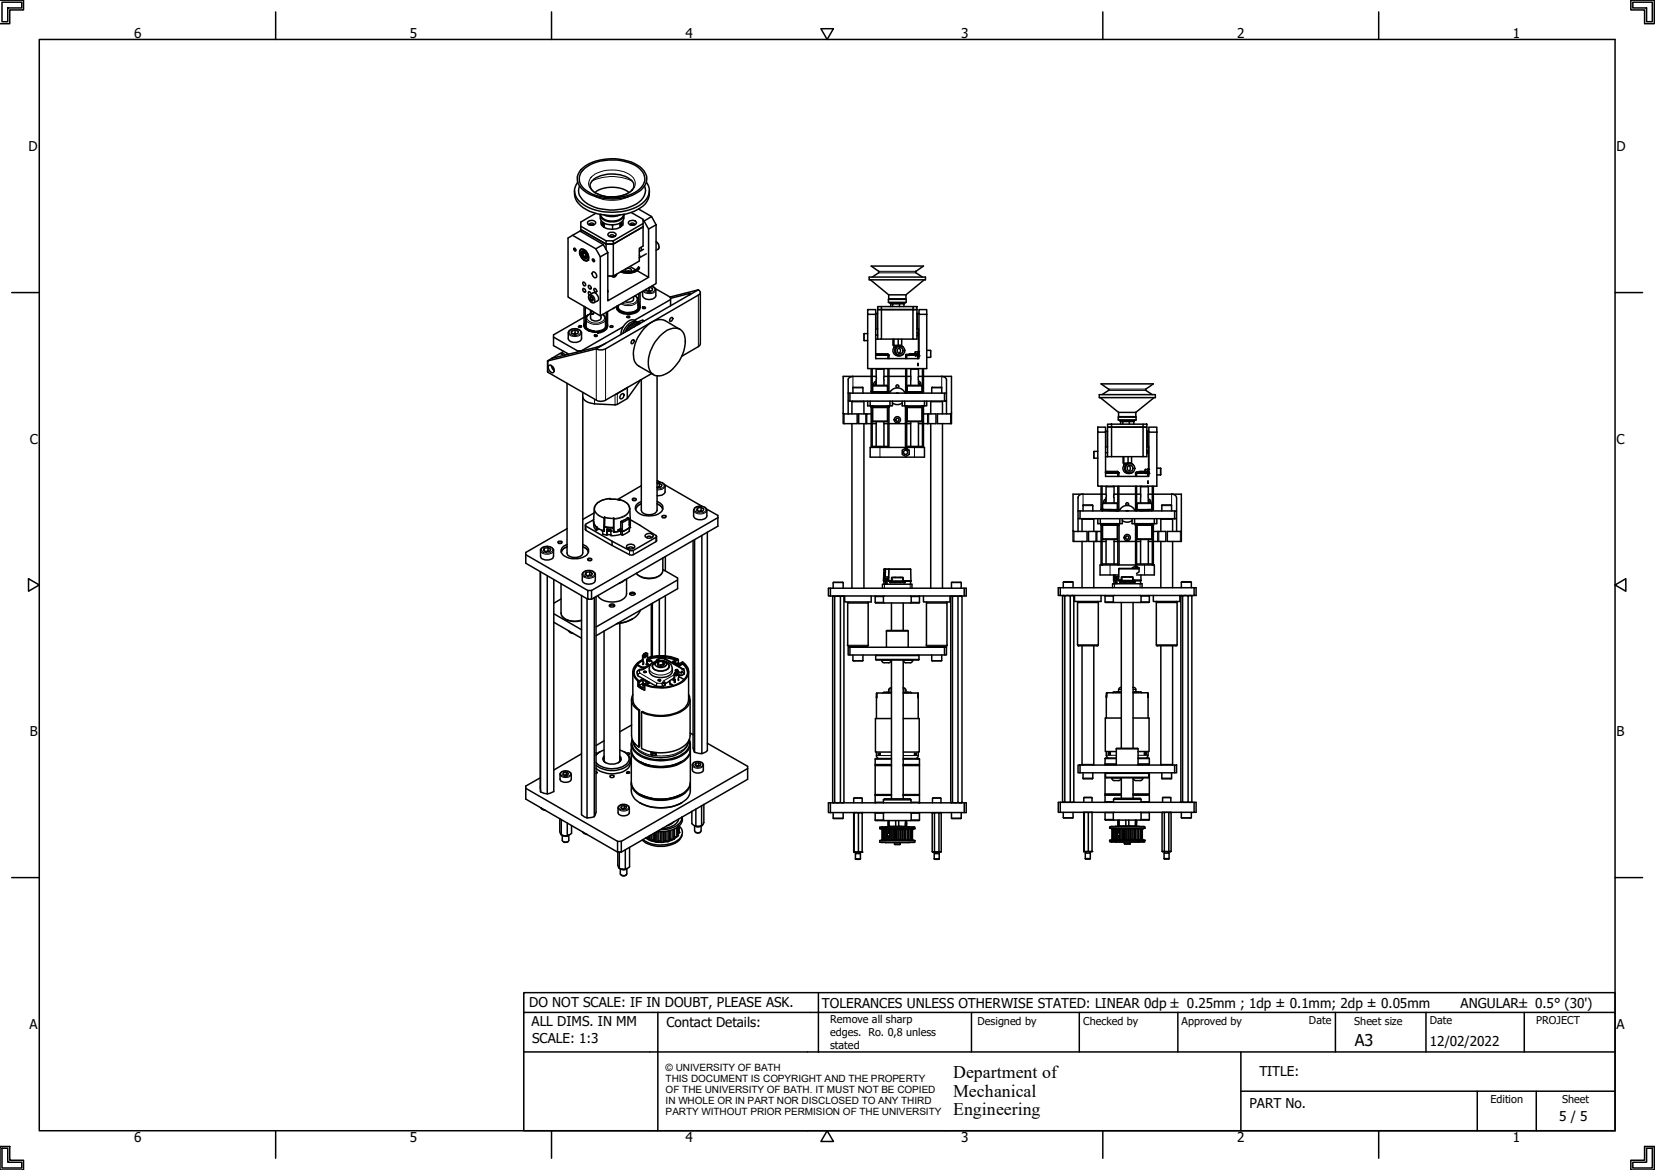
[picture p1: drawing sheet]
<svg xmlns="http://www.w3.org/2000/svg" width="420mm" height="297mm" viewBox="0 0 420 297" stroke-linecap="round" stroke-linejoin="round" font-family="sans-serif">
<defs><g id="words">
<g font-size="4.5">
<text x="242" y="273.7">Department of</text>
<text x="242" y="278.4">Mechanical</text>
<text x="242" y="283.2">Engineering</text>
</g>
<text font-size="4.1" x="343.9" y="265.6">A3</text>
<g font-size="3.4">
<text x="34" y="9.6">6</text>
<text x="104.1" y="9.6">5</text>
<text x="174.1" y="9.6">4</text>
<text x="244" y="9.6">3</text>
<text x="314.1" y="9.6">2</text>
<text x="384" y="9.6">1</text>
<text x="7.2" y="38.4">D</text>
<text x="410.4" y="38.4">D</text>
<text x="7.6" y="112.7">C</text>
<text x="410.4" y="112.7">C</text>
<text x="7.6" y="186.9">B</text>
<text x="410.4" y="186.9">B</text>
<text x="134.4" y="255.6">DO NOT SCALE: IF IN DOUBT, PLEASE ASK.</text>
<text x="208.7" y="255.9">TOLERANCES UNLESS OTHERWISE STATED: LINEAR 0dp ± 0.25mm ; 1dp ± 0.1mm; 2dp ± 0.05mm</text>
<text x="370.8" y="255.8">ANGULAR± 0.5° (30')</text>
<text x="7.5" y="261.2">A</text>
<text x="134.9" y="260.6">ALL DIMS. IN MM</text>
<text x="169.2" y="260.7">Contact Details:</text>
<text x="410.4" y="261.2">A</text>
<text x="135.1" y="264.8">SCALE: 1:3</text>
<text x="363" y="265.5">12/02/2022</text>
<text x="319.7" y="273.1">TITLE:</text>
<text x="317.2" y="281.2">PART No.</text>
<text x="395.9" y="284.6">5 / 5</text>
<text x="34" y="290">6</text>
<text x="104.1" y="289.9">5</text>
<text x="174.1" y="289.9">4</text>
<text x="244" y="290">3</text>
<text x="314.1" y="290">2</text>
<text x="384" y="289.9">1</text>
</g>
<g font-size="2.7">
<text x="210.8" y="259.8">Remove all sharp</text>
<text x="210.8" y="263.1">edges. Ro. 0,8 unless</text>
<text x="248.2" y="260.1">Designed by</text>
<text x="275" y="260.1">Checked by</text>
<text x="300" y="260.1">Approved by</text>
<text x="332.3" y="260">Date</text>
<text x="343.8" y="260.1">Sheet size</text>
<text x="363" y="260">Date</text>
<text x="390" y="260.1">PROJECT</text>
<text x="210.8" y="266.4">stated</text>
<text x="378.4" y="280.1">Edition</text>
<text x="396.6" y="280.1">Sheet</text>
</g>
<g font-size="2.5">
<text x="169" y="271.9">© UNIVERSITY OF BATH</text>
<text x="169" y="274.7">THIS DOCUMENT IS COPYRIGHT AND THE PROPERTY</text>
<text x="169" y="277.5">OF THE UNIVERSITY OF BATH. IT MUST NOT BE COPIED</text>
<text x="169" y="280.3">IN WHOLE OR IN PART NOR DISCLOSED TO ANY THIRD</text>
<text x="169" y="283.2">PARTY WITHOUT PRIOR PERMISION OF THE UNIVERSITY</text>
</g>
</g></defs>
<!-- layer: Visible (ISO) -->
<g fill="none" stroke="#000" stroke-width=".38">
<path d="M145.4 59.7l5.9 3.5M145.9 48.4a4.7 4.7 0 0 0 2.9 4.8 14.2 14.2 0 0 0 14.5-1 4.3 4.3 0 0 0 1.5-3.8M146.7 46.2a3.6 3.6 0 0 0 1.1 5.5 14.2 14.2 0 0 0 15.2 0 3.8 3.8 0 0 0 1.1-5.5M147.1 47.2a3.6 3.6 0 0 0 2.1 4.6 12.8 12.8 0 0 0 13-.5 3.5 3.5 0 0 0 1.4-4.1M147.4 58.8v-.5l6.5 3.7M147.4 43.1a12.5 12.5 0 0 1 11.9-2.2 5.7 5.7 0 0 1 4.9 4.4 5.2 5.2 0 0 1-3.7 4.3 14.2 14.2 0 0 1-11.6-.7 3.7 3.7 0 0 1-1.8-5.2zM147.4 57.5l6.5 3.6M147.9 43.3a11.3 11.3 0 0 1 10.7-2.3 6.1 6.1 0 0 1 5 3.6 3.5 3.5 0 0 1-1.9 4 12.6 12.6 0 0 1-12.9-.2 3.2 3.2 0 0 1-.9-5.1zM149.4 56.2a1.11 1.11 0 0 1 1.8 .5 1.32 1.32 0 0 1-2-.1zM149.7 57.1a.51 .51 0 0 1 .5-.5 .51 .51 0 0 1 .5 .5M149.9 57.1h.7M150.1 57.1h.2"/>
<path d="M150.6 45.7a8.2 8.2 0 0 1 9.9 .3 1.83 1.83 0 0 1-.9 2.9 8.7 8.7 0 0 1-9.2-.5 1.62 1.62 0 0 1 .2-2.7zM151.1 48.9a7.6 7.6 0 0 1 8.6 0M151.3 54.2l-3.9 2.2v1.9l6.5 3.7M152.4 54.6a2.26 2.26 0 0 0 2.7 2.5 2.72 2.72 0 0 0 3.3-1.7v-.8M152.4 54.4a1.81 1.81 0 0 0 1.8 1.8 4 4 0 0 0 4-1l.2-.8M152.5 54.5a2.79 2.79 0 0 0 3.2 1.6 2.58 2.58 0 0 0 2.6-1.6M152.7 56.1a1.84 1.84 0 0 0 2.1 2.1 2.93 2.93 0 0 0 3.4-1.4l-.1-.7M153 56.4l-.3 .5M153.2 56.5l-.5 .6M153.2 57.4v.2M153.3 57.1h-.4M153.3 56.8l.1 .9"/>
<path d="M153.3 56.8l-.5 .5M153.3 56.6v.2M153.4 54.6l1.7 .4 1.2-.1 1.1-.3M153.4 57l-.1 .6M153.4 56.7v1.1M154.6 59.1l.7-.1a.69 .69 0 0 1 .8 .1 .69 .69 0 0 1 0 .9l-1 .1a.68 .68 0 0 1-.8-.6zM155.4 57.1h.2M155.5 57.1v1.1M157.4 57.1l.1 .5M157.4 56.8l.5 .5M157.4 56.6v1.1M157.5 57.1h.4"/>
<path d="M157.5 57.4v.2M157.6 56.5l.5 .6M157.7 56.4l.4 .5M159.7 56.2a1.11 1.11 0 0 1 1.8 .5 1.32 1.32 0 0 1-2-.1zM160 57.1a.55 .55 0 0 1 .6-.5 .55 .55 0 0 1 .5 .5M160.2 57.1h.7M160.3 54l3 1.7v1.9M160.5 57.1h.2M162.1 53.1l3.3 1.9M163.3 57.6v4.9l-1 .5v3.3l-6.6 3.8M163.3 55.9l.2 .2M163.3 57.6l-7.6 4.4"/>
<path d="M163.3 56.8l-7.6 4.3M163.5 56.1l1.9-1.1 1.2 2.1-1.9 1.1zM164.7 58.2v12.2l-4.7-2.7M166.6 57.1v14.9l-14.2 8.2v-15M145.7 63h.3l.2 .4-.1 .3-.3-.1zM147.3 63.4a1.18 1.18 0 0 1 1.7 .7l.4 .8a.86 .86 0 0 1-.2 1.3 .86 .86 0 0 1-1.2-.4l-.9-1.4zM147.4 63.5a1.51 1.51 0 0 1 2 1.5v.4a.7 .7 0 0 1-.4 .8 .7 .7 0 0 1-.9-.3l-.7-1a1.37 1.37 0 0 1 0-1.4zM147.6 63.2l-.2 .3M147.9 63.8a1.21 1.21 0 0 1 .9 1.8M147.9 64.2a.64 .64 0 0 1 .8 .3 .64 .64 0 0 1-.2 .8l-.4-.1zM148 71.6l.5 .3 .2 .6-.6-.1zM148 73.3l.5 .2 .2 .2-.2 .5-.5-.4z"/>
<path d="M148.3 77.8l.1 5.2M148.3 64.2h-.1a.59 .59 0 0 0-.1 .6 .59 .59 0 0 0 .6 .3l.1-.2M148.3 63.9h-.6M148.6 78v4.5l.2-.5a1.09 1.09 0 0 0 .7 1.7l1.4 .4v.2l.9-.1a3.2 3.2 0 0 1-3.5-1.3v-.6l.5-.6a1.24 1.24 0 0 0-.5 1.3 1.24 1.24 0 0 0 1 .9 4.3 4.3 0 0 0 4.8-.8l.1-4M149 65.3l-.3 .3M149 64.9l-.5-.8a.54 .54 0 0 0-.9 0 1.16 1.16 0 0 0 1.3 1.4l.1-.2M149 64.9v.4M149 64.8v.1M149.2 66.1l-.3 .1M149.4 79.9l-8.9 5.1v2.7l3.8 2.2M149.4 72.4l.5 .3 .2 .6-.4 .1-.3-.4zM149.5 75l1.1-.7a1.37 1.37 0 0 1 1.1 2.1l-.8 .4a1.33 1.33 0 0 1-1.5-1.6z"/>
<path d="M149.8 79.7l.1-.1a1.45 1.45 0 0 0-1.1 1.3v2a1.83 1.83 0 0 0 1.9 1.4 2.45 2.45 0 0 0 3-1.4v-2.3l-.7-.8M149.9 78.7v2a1.49 1.49 0 0 0 1.4 .8 1.49 1.49 0 0 0 1.3-.8v-.6M150 75.4l.4 .2 .2 .5-.2 .3-.4-.2-.2-.5zM150.1 74.6l-.2-.4-.5-.1v.4l.2 .4M150.1 79a.51 .51 0 0 1 .5 .2 .51 .51 0 0 1 0 .6l-.4-.1zM150.1 75.4l-.3 .3M150.4 65.8l.1-.1 .2 .1 .2 .6h-.3zM150.4 69.2l.1-.1a.92 .92 0 0 1 .8 1.4 .95 .95 0 0 1-.9-1.3zM150.4 75.6v.3M150.4 75.9l-.4 .3M150.4 75.9h.1M150.7 73.4l.3-.2 .3 .3 .2 .5-.2 .2-.3-.2z"/>
<path d="M153.2 62.1l-5.9-3.4-3.1 1.7v15l8.2 4.8M153.9 62v-.9h1.8v.9M153.9 62h1.8M153.9 79.3v3.2l-.2-.5M154.3 64.1v12.3l10.4-6M154.3 64.1l-1.1-2-1.9 1.1 1.1 2M154.3 73.8v.4M154.3 64.1l-1.9 1.1M154.3 73.9v.1M154.7 70.1h.1M154.9 60.1a.51 .51 0 0 1 .5-.5 .51 .51 0 0 1 .5 .5M155 60.1h.7"/>
<path d="M155.3 60.2h.2M155.7 62h-1.8v1.3M155.7 62v8.1h-1.4M155.9 78.2l-.3 .1M156.2 69.8l-.1 .4-.2 .1-.8-.2M156.5 69.6l-.4 .7M156.7 77.7l.1 .8-.2-.7M156.8 77.6v.1M158.7 68.4l.8-.3a.6 .6 0 0 1 .8 .7l-.5 .3h-.6l-.5-.3zM159 68.9h-.1M160 68.9h.1l-.7-.1-.5 .1M160.8 75.4a1.3 1.3 0 0 1-1.8 1.3l-.3-.1"/>
<path d="M161.3 75l.6 .9 .1 2.3a2.56 2.56 0 0 1-3.6 1.2l-.5-.1a1.49 1.49 0 0 1-.9-1.8M162 77.4l.3-.1-.1 .2h-.2a1.15 1.15 0 0 1-1 1.7 3.3 3.3 0 0 1-4.1-.9v-.7M162 76.8l.3 .3zM162.1 77.3a1.21 1.21 0 0 1-.8 1.8 4 4 0 0 1-4.5-.6 4 4 0 0 0 5.3 .1 1 1 0 0 0 .1-1.3M162.1 67.9l-.7 .8M162.1 67.7a3.5 3.5 0 0 1-4.2 1.1M162.2 74.5v3.2l-.2-.5M162.2 67.9a3.4 3.4 0 0 1-4 1h-.3M162.3 67.9a3.8 3.8 0 0 1-4.7 1.1M162.4 67.9l-.9 .9M162.5 74.3v3.4a2.57 2.57 0 0 1-2.9 1.9 2.66 2.66 0 0 1-3.1-1.8 1.83 1.83 0 0 0 1.8 1.9 4.4 4.4 0 0 0 3.9-.9 1.32 1.32 0 0 0 .1-1.5M162.8 62.8v.8"/>
<path d="M163.1 78.1l.5-.2 .3 .3-.2 .1h-.4zM163.4 63.3l-1.1 .6M164.1 64.4l-1.8 1.1 .1-.2-.1-.5M164.8 73.7l.4 .2M164.8 73.7l-.3 .2M164.8 73v.7M165 72.9l.7 .3-.1 .5-.8 .3-.8-.3v-.2v.2M165.5 72.6l.9 .7 .1 1.8a1.96 1.96 0 0 1-3.4 0v-1.1M166.4 73.3l3.8 2.2v2.1M166.6 61.3a1.42 1.42 0 0 1 .5 2l-.5 .2M170.2 76.1l-9.2 5.2M174.9 74.9l.5-.3-.1-.1-5.1 1.2"/>
<path d="M174.9 74.9l-21.2 12.3M177.3 73.6a.69 .69 0 0 1 .5 .6 .69 .69 0 0 1-.5 .7l-23.6 13.7-.7 .2h-.9l-.7-.2M177.3 73.6l-7.2 1.8M177.3 73.6l-2.4 1.3M177.8 74.3l-.1 13.3-.4 .4-4.3 2.5M220.3 78.6h2v1.2h-2zM220.3 79.8v13.8h15v-13.8M220.7 70.3h14.2v.7h-14.2zM221 71l4.6 3.9M222.3 79.8v11.2h11v-11.2M222.3 79.6h.4M222.8 78.6h9h-8v7.5h-1z"/>
<path d="M222.8 79.6h-.1v4l.1-.1M222.8 77.8h1v.8h-1zM223 68.9v.3M223.1 68.9l-1.9-1.4h13.2l-1.9 1.4M223.1 69.3l-1.7 1M223.8 77.8h8M225.6 76.8l.2 .1 4.3-.1M225.6 76.8h4.5M225.6 76h4.5M225.6 76v.8M225.6 74.9v1h4.4v-1M225.6 74.9h4.4"/>
<path d="M225.8 75.9l-.2 .1M226.1 76.9v.2h3.5v-.2M226.6 77.1h1.7M226.6 77.1h-.5v.7M226.6 77.1v.7M228.3 77.1h1.2M228.3 77.1v.7M229.4 77.1h.1M229.5 77.1v.7M229.8 75.9l.3 .1v.8M231.8 78.6h1v7.5h-1zM231.8 77.8h1v.8h-1z"/>
<path d="M232.5 68.9v.3M232.5 69.3l1.7 1M232.8 79.6v3.9M232.9 79.6h.4M233.3 78.6h2v1.2h-2zM234.6 71l-4.6 3.9M139 91.6l.1 2.9 12.6 7.3 .8 .1 1.2-.3 11.7-6.7M139.2 92.9a1.04 1.04 0 0 1 1.1 .1 1.04 1.04 0 0 1 .4 1.1 .51 .51 0 0 1-.3 .5 .51 .51 0 0 1-.6-.1l-.6-1zM140 92.8l.3 .8 .4 .4M140.4 93.2l.2 .3M140.5 85.6l6.1 3.5M142.6 89.5l1 .6"/>
<path d="M142.6 89.5v.5M143.1 90.2l-.9-.5-2.1 1.3M143.1 89.2l-.5 .3M144 97.3v43.1a1.81 1.81 0 0 0 2.2 1.1l.9-.2a1.13 1.13 0 0 0 .9-.9v-40.8M144 89.7v.3M144.6 83.9a2.22 2.22 0 0 1 3 .4v1.7a1.96 1.96 0 0 1-3.3 0v-1.5zM145.1 84.1l.9-.3 .8 .3-.1 .5-.8 .3-.8-.3zM145.1 84.1v.5M146 84.6l.3 .2M146 84.6l-.4 .2M146 83.8v.8M146.9 82.8l.4-.1 .3 .3-.5 .1-.3-.2z"/>
<path d="M147.6 89.1h-1v.2M147.6 89.1h.1M148.8 82.2l-.1 .8M150.9 85.1h.7v.2l-.6 .1zM151.7 84.3l.1 .3zM153.7 81.8a1.11 1.11 0 0 1-.3 1.9l-1.6 .6 .5-.2a1.46 1.46 0 0 0 1.4-.7 1.46 1.46 0 0 0 0-1.5M153.7 82.3a1.35 1.35 0 0 1-1.1 1.8l-.8 .1M153.7 81.8a1.47 1.47 0 0 1 .4 1.6 1.47 1.47 0 0 1-1.3 .9l-1 .3M153.7 87.2l-2.3 1-11.3 2.8-1.1 .6 12.4-3M153.7 87.2l-2.3 1.4M154.9 82.8l.3-.1 .4 .2-.5 .2zM158.2 83l-10.6 6.1"/>
<path d="M159.2 80.3l.4-.1 .3 .3-.4 .2-.4-.1zM159.3 98.3l-2.8 1.7M159.8 83.7a2.63 2.63 0 0 1 2.6-1.5 2.37 2.37 0 0 0-3 1.4l-.3 .5M160.5 86.4l.3-.2a.61 .61 0 0 1 .1 .7 .61 .61 0 0 1-.6 .3l-.1-.3zM161 81.3a2.79 2.79 0 0 0-3 2l-.4 1.6M161 81.3l.7 .4M161.9 81.8a2.41 2.41 0 0 0-3.2 1.4l-.5 1.4M162.2 82.3l-.7 .2-.7 .6M162.3 82.1a1.98 1.98 0 0 0-2.8 .8l-.8 1.4M162.6 96.4l-3.3 4.7-2.6 1.6-.6 .1-5.2-.3-1.7-.4a1.95 1.95 0 0 1-1.2-1.3M163.6 81.5l-.5-.2-1.4 .5M166.8 95.4v34.1a2.44 2.44 0 0 1-3.8 .5l-.2-.5v-33.1"/>
<path d="M167.5 85.3a4.9 4.9 0 0 1 5-1.8 4.1 4.1 0 0 1 1.3 4.8 9.9 9.9 0 0 1-5.7 7 2.64 2.64 0 0 1-3.5-2.9 9.8 9.8 0 0 1 2.9-7.1zM170.2 80.8l.4-.2a.56 .56 0 0 1 .1 .7 .56 .56 0 0 1-.7 .2zM172.6 83.6l-3.8-2.2a4.3 4.3 0 0 0-4.7 1.5 9.1 9.1 0 0 0-3 8.8l1.1 1.2 3.7 2.2M215.3 99.8v2h.5v-2h24M215.3 99.8h.5M216.5 95.6l-.7 .1-.5 .6v3.5M216.5 98.5v1.3M216.7 98.3l-.2 .1M216.7 98.3h2.2M218.9 98.3l.2 .1M219.1 98.5v1.3M219.3 86.4l1 .1"/>
<path d="M220.3 84.7h-.9l-.1 1.6M221.2 99.4l4.2 .2zM221.2 93.6v6l4.2 .2M221.3 99.6h.3M221.4 99.5v.1M221.4 93.6v5.8M221.4 99.5h.1M221.6 98l-.2 1.8 .2-.2M221.7 97.8l-.1 .2M221.7 97.8h3.4l.2 .2M222.3 90.1l3.4 .1zM222.3 86.1h.5"/>
<path d="M222.3 83.6h.4M222.3 85.1h.5M222.4 96.8l-.5 .4-.1 .6M222.4 97.2l-.2 .2 .1 .4M222.4 93.7v4.1M222.4 95.6h-8.3v9.3M222.6 93.6l-.2 .1h2l-.1-.1M223.8 86.1h8M224.4 93.7v4.1M224.4 95.6h6.8M225.3 89.8l.2 .2h-.2zM225.3 98v1.8"/>
<path d="M225.4 90.1h-3.1h3.1M225.4 89.8h-3.1l3.3 .2 .1 1M225.4 90.1h.2M225.4 93.6l.1 6M225.4 90.2v.8M225.4 90.2h.1M225.5 90.1l-.1 .1M225.5 99.6v.2v-.2M225.6 99.6h-.3h.3M225.6 99.5l-.1 .1M225.7 93.6v5.8M226 99.4a2.13 2.13 0 0 1 3.8 .5"/>
<path d="M226 99.4l-.4 .4M226.7 86.1v1.6h.2v-1.6M227.5 99.9h.6M227.7 99.8h.2M228 86.1v1.6h.9v-1.6M228 87.7h-1.1v.6M228.2 88.4l.4 .5-.1 .5-.3 .3M228.4 87.7a1.35 1.35 0 0 0-1.7 1.3 1.35 1.35 0 0 0 1.7 1.3M228.5 87.8a1.21 1.21 0 0 0-1.2 1.2 1.21 1.21 0 0 0 1.2 1.2M228.7 87.7h.1M229.4 88.1a1.29 1.29 0 0 0-1.9 0 1.29 1.29 0 0 0 0 1.8 1.29 1.29 0 0 0 1.9 0M229.9 93.6l.1 6"/>
<path d="M229.9 90.2l3.4-.1zM229.9 90.2v.8M229.9 90.2h.1M230 99.6v.2v-.2M230.1 90.2h.1M230.1 99.5l.8 .1M230.2 90.2v.8M230.2 93.6v5.8M230.3 98v1.8M230.5 97.8l-.2 .2M230.5 97.8h3.4M230.9 89.8v.3z"/>
<path d="M230.9 89.8h2.4l-2.6 .1-.6 .1-.2 .2M230.9 90.1l-.8-.1 .1 .2M231.2 93.7v4.1M231.3 93.6l-.1 .1h2l-.2-.1M232.4 89.3h.7l.1 .8M232.4 89.3l-.1 .2 .1 .8M232.4 90.3h.7M232.4 89.3v1M232.8 84.4l.4 .1v.6l-.4 .1M232.9 83.6h.4M233 92.8h.1zM233 90.3v.7"/>
<path d="M233 92.3v.5M233 89.3h.1M233.1 89.3h.1M233.1 84.4v.8M233.1 90.4v.6M233.1 92.3v.5M233.2 89.3l.1 1.1-.3-1.1 .2 1.1M233.2 93.7v4.1M233.2 83.6v5.7M233.2 89.3h.1M233.2 95.6h8.4v12h-3.6v-2.5h2.3M233.2 97.2l.2 .3-.1 .3"/>
<path d="M233.2 96.8l.5 .4 .1 .6M233.3 90.1h-2.4h2.4M233.8 97.8l.2 .2M234.1 99.4l.3 .1-3.5 .1 3.3-.1h-.1M234.1 98v1.8M234.2 99.5h.1M234.2 99.5l.1 .1h-.2M234.2 93.6v5.8M234.4 99.5h.1M234.4 99.5l-.7 .2-2.8 .1M234.4 93.6v5.8M235.3 90.7h.9"/>
<path d="M235.3 88.9h.9M236.2 88.9v1.8M236.5 98.5v1.3M236.7 98.3l-.2 .1M236.7 98.3h2.2M238.9 98.3l.2 .1M239.1 95.6l.7 .1 .5 .6v3.5M239.1 98.5v1.3M239.8 99.8h.5v2h-.5zM281.4 98.8l-1.9-1.3h13.3l-1.9 1.3M281.4 99.1l-1.6 1.1M281.5 98.8v.3"/>
<path d="M290.9 99.1l1.6 1.1M290.9 98.8v.3M157.6 100.3l.6-.4a.8 .8 0 0 1 .1 .9 .8 .8 0 0 1-.8 .4l-.1-.4zM214.1 104.9l.1 .2h3.4v2.5h-3.5zM215.3 101.8v3.3M215.8 101.8h24M216.3 102h3M216.3 102v3.1M216.3 107.6v41.7M216.4 101.8l-.1 .2M219.2 101.8l.1 3.3M219.3 107.6v41.7"/>
<path d="M220 105.1h-2v2.5h2v-2.5h1.3M220 107.6h2.4M220.3 101.8v1.2h.6M220.9 101.8v1.2h5v-1.2M220.9 113.6h13.8v2.5h-13.8zM221.2 103.5v10.1M221.2 103.3l-.1 .2M221.2 103.4h.5zM221.3 103.3l.1 .2M221.4 103.5v10.1v-.3h4v.3v-10.1M221.6 103.2l-.2-.1v.3M221.6 103v.3"/>
<path d="M221.7 103l-.5 .1v.3M221.7 107l-.1-.1v-3.6h3.7v3.7h-3.6M222.4 107v6.3M224.4 107v6.3M224.4 107.6h6.8M225.2 103v.3v-.2M225.6 103.3l-.2 .2M225.6 103.4l.1-.2-.1-.2-.2 .2 .2 .2h-3.9M225.6 103.3l.1 .2M225.7 103.5v10.1M226.6 102.3l1.2 .4 1.3-.4M226.6 101.8v1.2h-.7"/>
<path d="M229 114.3l.9-.5 .9 .5v1.1l-.9 .5-.9-.5zM229 101.8v1.2h.7M229.7 101.8v1.2h5v-1.2M229.9 113.8l.1 .3M229.9 103.5v10.1M229.9 103.1h.2v.3h4.2h-4.3zM229.9 103.2l.2-.1 .1 .2-.2 .1zM230 114h.4M230 103.3l-.1 .2M230.1 103.3l.1 .2M230.1 103.4h.2M230.2 114l-.1 .1"/>
<path d="M230.2 103.5v10.1v-.3h3.9v.3M230.3 103.4l-.4 .1h.4M230.4 103v.3M230.5 107h3.4M230.8 114.3h-.7l.1-.1-.1-.2h.3l-.5 .1v.2h.5M231.2 107v6.3M233.2 107v6.3M233.2 107.6h2.3M234 106.9l-.2 .1M234 103v.3M234.1 106.9v-3.6h-3.8v3.6l.2 .1M234.1 103.4h.2"/>
<path d="M234.2 103.5v10.1M234.3 103.3l-.2 .2M234.3 103.3l.1 .2M234.3 103l.1 .4-.2-.1 .1-.3-.3 .1M234.3 105.1h1.2M234.4 103.5v10.1M235.3 101.8v1.2h-.6M235.5 105.1h2.1v2.5h-2.1zM236.3 102v3.1M236.3 107.6v41.7M236.3 102h3M236.4 101.8l-.1 .2"/>
<path d="M239.2 101.8l.1 3.3M239.3 107.6v41.7M240.3 101.8v3.3h1.1l.2-.2M277.7 116.2l.1 .1M277.7 114.6h1M277.7 116.3h1M277.8 114.6l-.1 1.7M278.7 108.4h2v1.3h-2zM278.7 109.7v13.7h15v-13.7M279.1 100.2h14.2v.8h-14.2zM279.3 101l4.7 3.7M280.7 109.7v11.3h11v-11.3"/>
<path d="M280.7 119.9l3.3 .2zM280.7 119.7l3.3 .2v1.1M280.7 115.9h.5M280.7 113.5h.4M280.7 109.5h.4M280.7 114.9h.5M280.7 119.7h3M281.2 108.4h9h-8v7.5h-1zM281.2 109.5v3.9M281.2 107.7h1v.7h-1zM282.2 115.9h8M282.2 107.7h8"/>
<path d="M283.7 119.7l.1 .2zM283.8 119.9h-3.1h3.2l-.1 1.1M283.9 106.6l.3 .1 4.2-.1M283.9 106.6h4.5M283.9 105.9h4.5M283.9 105.9v.7M284 104.7v1.1h4.4v-1.1M284 104.7h4.4M284.2 105.8l-.3 .1M284.4 106.7v.3h3.5v-.3M285.1 107h1.6M285.1 107h-.6v.7"/>
<path d="M285.1 107v.7M285.1 115.9v1.7h.2v-1.7M286.3 117.6a1.33 1.33 0 0 0-1.2 1.5 1.33 1.33 0 0 0 1.7 1.1M286.4 115.9v1.7h.9v-1.7M286.6 118.2l.4 .6-.1 .4-.3 .4M286.7 107h1.1v.7M286.7 107v.7M286.8 117.6h-1.5v.6M286.9 117.7a1.21 1.21 0 0 0-1.3 1.2 1.21 1.21 0 0 0 1.3 1.2M287.1 117.6v.1M287.7 118a1.28 1.28 0 0 0-1.8 0 1.28 1.28 0 0 0 0 1.8 1.28 1.28 0 0 0 1.8-.1M288.2 105.8l.2 .1v.7"/>
<path d="M289.3 119.7l.1 .2zM289.4 119.7h2.3l-3.3 .2-.1 1.1M289.4 119.9h-.9v.2M290.2 108.4h.9v7.5h-.9zM290.2 107.7h.9v.7h-.9zM290.8 119.2l.7-.1v.8M290.8 119.2v1M291.1 109.5h.2v4l-.2-.1M291.1 114.3l.4 .1v.6h-.4M291.3 113.5h.4M291.3 109.5h.4M291.4 119.1h.1"/>
<path d="M291.5 114.3v.7M291.5 119.1h.1M291.6 119.2l.1 1.1-.3-1.2 .2 1.2M291.6 113.5v5.7M291.6 119.2h.1M291.7 108.4h2v1.3h-2zM291.7 119.9h-2.3h2.3M293 101l-4.6 3.7M293.7 118.9h.9M294.6 118.9l.1 1.6M137.5 139.1a2.22 2.22 0 0 1 3 .4v1.7a1.53 1.53 0 0 1-2.1 1l-.4-.2a.86 .86 0 0 1-.8-.8v-1.7zM138.2 139.2l.9-.1 .7 .3-.2 .6-1 .1-.7-.4z"/>
<path d="M138.2 139.2v.7M139.1 139.9l-.7 .1M139.1 139.9l.2 .1M139.1 139.1v.8M141.7 137.5l.6-.1 .4 .2a.52 .52 0 0 1-.5 .4 .52 .52 0 0 1-.5-.5zM141.9 138h.5M144 138.2a1.6 1.6 0 0 0-1.3 2.4 4.9 4.9 0 0 0 6.5 0 1.37 1.37 0 0 0-.7-2.1l-.5-.3M144 138.8a2.19 2.19 0 0 0-1.5 1.4M144 134.2l-10.5 6.1v2.7l15.7 9.1M148 138.8a2.19 2.19 0 0 1 1.4 1.4M148.6 133.3v1.1l.2 .3 6.6 3.8 4.9 2.5 6.2-3.5 .2-.2v-1.1M150.7 132.4a2.37 2.37 0 0 0 .7 2.3"/>
<path d="M150.7 132.4l.2 .7 .5 .7v.9M150.7 131.9l-1.9 1.1-.1 .5 6.7 3.9v1.1M150.8 130.2l-2.8 1.7M151.7 134l.3 .2M152.1 134.3l-.7 .4M152.7 134.6l.3 .3M153.4 133.8v1.1l-.4-.2v.9l1.1 .3M153.4 133.8l2.3 .2 .1 1.1 1.9-.3M153.5 133.7l2.2 .3M153.5 131.2v2.5M153.5 133.7l-.1 .1M154.1 135.7l1 .1"/>
<path d="M154.1 134.4l.9 .1 .1 .4-.9-.1zM154.1 134.4l.9 .1M154.1 135.7v.2M154.1 134.5v1.2M154.1 134.7h.1M154.1 134.4h.1M154.9 126.5l-.4 .1a4.1 4.1 0 0 0-3.6 2.3l-.2 3.4a3 3 0 0 0 2.7 2.5M154.9 126.7l2.3 .2M154.9 126.6l.1 .1M155 134.4h-.9v1.5M155 134.4v.1M155.1 134.6v.3l-1-.1"/>
<path d="M155.8 131.5v3.4M157 134.5l.1 .1M157.2 126.9l.1 .1M157.3 134.5l.6 .4M157.3 134.5l-.3 .1M157.3 134.4v.1M157.3 126.9h-.1M157.3 134.5h-.2M157.3 126.9a2.98 2.98 0 0 1 2.6 2.2l.1 3.5-.2 .7 .2-.9M157.5 134.3l.2 .5M157.5 134.4l-.5 .1v.4l-.6 .2-.6-.2M157.7 134.8l.2 .1"/>
<path d="M159.1 138.5a1.3 1.3 0 0 1 2.1 .3 1.21 1.21 0 0 1-2.1-.1zM159.4 131.4l.2 .2M159.6 139.3v-.3l.4-.1 .6 .1v.3M159.7 131.6l.1 2.3M159.8 133.9v1l-1.7 1-.6-.2-2.4 .3-.1-1.6M159.8 133.9l-1.2 .8-.7 .2M160 132.4l-.2 1.7M160 131.9l6.6 4.1v.3l-6 3.5-.8-.1-4.4-2.3M160.6 126.6l.4-.1 .5 .1v.2a.49 .49 0 0 1-.5 .4 .49 .49 0 0 1-.4-.6zM160.7 127h.6M162.8 127.3a1.64 1.64 0 0 0-1.2 2.5 4.9 4.9 0 0 0 6.4 0 1.42 1.42 0 0 0-.7-2.2l-.5-.3M162.8 127.9a2.63 2.63 0 0 0-1.4 1.4"/>
<path d="M162.8 123.3l-6.1 3.6M163.8 135.8a1.23 1.23 0 0 1 2.1 .3 1.21 1.21 0 0 1-2.1-.1zM164.3 136.6a.51 .51 0 0 1 .5-.5 .51 .51 0 0 1 .5 .5M166.8 122.4a1.57 1.57 0 0 1 2 1v1.7l-.8 .6-1.2 .1M166.8 122.8l.6-.1 .7 .4-.3 .5-1 .1M166.8 127.9a2.63 2.63 0 0 1 1.5 1.4M166.8 122l.8 .4M167.4 123.6l-.6 .1M167.4 122.7v.9M167.4 123.6l.2 .1M168.1 131l.6-.1 .4 .1a.52 .52 0 0 1-.5 .4 .52 .52 0 0 1-.5-.4zM168.3 131.4h.5"/>
<path d="M168.7 123l9.5 5.5M176 137.2v52.7l.3 1.1M176.3 137v54M176.4 128.9a2.14 2.14 0 0 1 3 .4l.1 1.7a1.96 1.96 0 0 1-3.4 0v-1.5zM177.1 129l.9-.2 .7 .4-.3 .6-.9 .1-.7-.4zM177.1 129v.7M178 129.7l-.6 .1M178 129.7l.2 .1M178 128.8v.9M178.2 135.9v55.4M179.3 129.2l2.9 1.7v2.7l-32 18.5M179.6 135.1v55.4l-1.4 .8"/>
<path d="M182.2 131.4l-32 18.5M272.4 134.8l3.6 .1v2.6h-3.6zM273.7 129.7v2h.5v-2h24M273.7 129.7h.5M273.7 131.7v3.2M274.2 131.7h24M274.7 131.8h3M274.7 131.8v3.1M274.7 137.5v11.7M274.8 131.7l-.1 .1M274.9 128.4l.2-.2h2.2l.1 .2M275 125.5l-.9 .2-.4 .5v3.5"/>
<path d="M275 128.4v1.3M277.4 128.4v1.3M277.6 131.7l.1 3.2M277.7 137.5v11.7M278.4 134.9h-2v2.6h2v-2.6h1.3M278.4 137.5h2.4M278.7 131.7v1.3h.6M279.3 131.7v1.3h5v-1.3M279.5 123.4l.1 6.1 4.1 .2M279.6 133.2l-.1 10.2M279.7 133.2l.1 .2M279.8 129.3h.1"/>
<path d="M279.8 123.4l-.1 6.1h.2h-.1l.1 .2M279.8 133.3v10.1M279.9 136.8v-3.6l4.2 .1v10.1M279.9 127.9v1.8M280 133h-.5l.1 .2M280 136.8l.1 .2M280 133v.2h-.4h.4M280 133h-.3v.2M280.1 127.7h3.4M280.1 137h3.4M280.1 127.7l-.1 .2M280.8 126.7l-.5 .4-.1 .6"/>
<path d="M280.8 127.1l-.2 .3v.3M280.8 123.6v4.1M280.8 137v6.2M280.8 125.5h-8.4v9.3M280.9 123.4l-.1 .2h2l-.1-.2M282.8 123.6l-.1 2.4 .1 1.7M282.8 137v6.2M282.8 137.5h6.8M282.8 125.5h6.8M283.5 127.7l.2 .2v1.8M283.6 133.2l.1-.2v3.8l-.2 .2M283.7 133.3v.1"/>
<path d="M283.7 129.5l-4.2-.2 4.3 .2M283.8 123.4v5.9M283.8 129.3h.2M283.8 120.1h.1M283.9 129.5l.1 .1zM283.9 129.5h-.2h.3M283.9 133.3l-.1-.2 .1-.1 .2 .1-.1 .2M283.9 133.2l-.1 .2v10v-.2h-4v.2M284 123.4v5.9M284.9 132.2l1.3 .4 1.2-.4M284.9 131.7v1.3h-.6M285.9 129.7h.6"/>
<path d="M286 129.7h.3M287.4 131.7v1.3h.6M288 131.7v1.3h5.1v-1.3M288.2 129.7a2.21 2.21 0 0 0-2-1.4 2.21 2.21 0 0 0-2.1 1.3l-.2 .1M288.3 133.3h.4zM288.3 120.1l3.4-.2zM288.3 123.4v5.9M288.3 133.3v10.1M288.4 133l.1 .1h-.2zM288.4 129.3h.1M288.4 120.1h.1M288.4 133.3l-.2-.2 .2-.1 .1 .1-.1 .2"/>
<path d="M288.4 133.2l-.2 .2M288.4 129.5l.1 .1zM288.4 133.2l.1 .2v10M288.4 133.2h4M288.4 129.5h1M288.5 120.1h.1M288.5 120.1v.9M288.5 123.4v5.9M288.7 127.9v1.8M288.7 133.2v3.6M288.7 133v.2M288.7 136.8l.2 .2"/>
<path d="M288.9 127.7h3.3M288.9 137h3.3M288.9 127.7l-.2 .2M289.4 129.5l3.4-.2zM289.6 123.6v4.1M289.6 137v6.2M289.7 123.4l-.1 .2h1.9l-.1-.2M290.8 120.2h.7M291.4 122.6v.1zM291.4 120.2v.8M291.4 122.1v.6M291.5 120.3v.7"/>
<path d="M291.5 122.1v.6M291.5 123.6v4.1M291.5 137v6.2M291.5 125.5h8.4v12h-3.5v-2.6h2.3M291.5 137.5h2.4M291.5 127.1l.3 .3-.1 .3M291.6 126.7l.5 .4v.6M291.7 120.3h.1M292.3 127.7l.1 .2v1.8M292.4 133.2v-.2h.3l-.2 .1 .2 .1M292.4 133.2v3.6l-.1 .2M292.4 133.2h.3"/>
<path d="M292.5 123.4l.1 6.1h-.2M292.6 129.3h.1M292.7 133.2h-4.3h4.3M292.7 133v.2M292.7 134.9h1.2M292.7 133.2l-.2 .2v10v-.2h-3.9v.2M292.7 133.2l.2 .2M292.8 129.3h.1M292.8 129.3l-.4 .3-3 .1M292.8 123.4v5.9M292.8 133.3v10.1M293.7 131.7v1.3h-.6"/>
<path d="M293.7 120.6h.9M293.9 134.9h2.1v2.6h-2.1zM294.7 120.5l-.1 .1M294.7 131.8v3.1M294.7 137.5v11.7M294.7 131.8h3M294.8 131.7l-.1 .1M294.9 128.4l.2-.2h2.2l.1 .2M295 128.4v1.3M297.4 125.5l1 .3 .3 .6v3.3M297.4 128.4v1.3M297.6 131.7l.1 3.2"/>
<path d="M297.7 137.5v11.7M298.2 129.7h.5v2h-.5zM298.7 131.7v3.2l1.2-.1M133.5 140.8l15.7 9.1M137.2 145.1v55.9M138.9 146.2v55.3M140.6 147.1v53.9l-1.7 .5M140.6 158l7 4M140.6 155.8l7 4.1M142.4 148.2v7.4a2.89 2.89 0 0 0 3.1 2.2l2.1-.3M142.4 152.1l-1.8 1M147.6 151.2v55.7l1.4 .7"/>
<path d="M148 145.4a2.17 2.17 0 0 1 3.1 .3v1.7a1.9 1.9 0 0 1-2.8 .6l-.5-.6zM148.8 145.3l.9-.2 .7 .5-.2 .5-1 .1-.7-.4zM148.8 145.3v.7M149 152v55.6M149.2 149.9h1v2.2h-1zM149.3 141.8l.4-.1 .5 .1v.2a.49 .49 0 0 1-.5 .4 .49 .49 0 0 1-.4-.6zM149.4 142.3h.6M149.7 146l-.7 .2M149.7 146l.2 .2M149.7 145.1v.9M150.9 151.7v55.6M151.3 151.4v54.8l-.4 1.1"/>
<path d="M154.7 153.7a.72 .72 0 0 1 .7-.4 .72 .72 0 0 1 .6 .5l-.4 .3h-.5zM154.7 153.8l.7-.2 .6 .2M155.8 153.7h.1M157.4 158.2v35.1M158.6 147.2l-1.5 .9M159.1 147v3.7a3.1 3.1 0 0 1-3.3 2.1 4 4 0 0 1-4-1.6M159.9 150.6a.69 .69 0 0 1 .7-.3 .69 .69 0 0 1 .6 .6l-.5 .2h-.6l-.3-.3zM159.9 150.9l.6-.3 .7 .3M160.5 157.1l-1.4 .7-2.6 .6M162.6 154.9a6.7 6.7 0 0 1-5.9 3.4M165.4 153.3v13.4M165.6 153.1v13.6"/>
<path d="M167.4 152.1v14.4M168.3 144.6l3.7 2.1v2.8l-20.7 11.9M168.3 141.7v3.1a2.72 2.72 0 0 1-2.9 2.1 3.9 3.9 0 0 1-3.9-1.4M168.9 141.3v3.7M168.9 151.2v15.3M172 147.2l-20.7 12M210.8 149.3v2M210.8 151.3h34M211.5 151.3v.1M211.7 147.8l-.2 .2v1.3M211.7 147.8l2.3 .1 .1 1.4M211.9 151.4l.8-.1 .7 .1"/>
<path d="M211.9 151.4l-.3-.1-.2 .1v52.3l.1 .1 .4-.1M211.9 151.4v52.3M213.4 151.4l.4-.1 .4 .1M213.4 151.4v52.3M214.1 151.3l.1 .1M214.2 151.4v52.3M214.4 151.3v1.5h6.8v-1.5M215.3 152.8v.3M220.3 152.8v.3M222.2 151.4l.1 1.7 11.1-.1M222.2 153h2.1M222.2 151.4h2.1"/>
<path d="M222.3 151.3l-.1 .1M224 149.3v-1h7.5v1M224.3 151.4v1.6M224.3 153l.2 .1M224.4 147.5v.8M224.4 144.6l-.1 2.9h.2v-1l1.1 .1M224.5 151.3l-.2 .1M224.7 148.3v-1.4h.4l.1 1.4M224.7 146.9h.4M224.8 144.4l-.1 2.1M224.9 146.9h.1M224.9 147.4v.1"/>
<path d="M224.9 147.5h.3M224.9 147.5l.1 .8M224.9 147.4h.3M225.1 147h-.4l.2 .4M225.5 146.5l.1 1M225.6 147.5h.3v.4h3.8M225.6 147.5h.7l.1-.9h2.8l.1 .9M225.7 144.6l-.1 2.9M225.7 144.4l-.1 .1M225.9 147.5v.4zM225.9 147.5l.1 .4h3.6v-.4h-3.6M226.3 153.1v7"/>
<path d="M229.3 153.1v7M229.7 147.9v-.4h1.5l-.1 .8M229.7 147.5h-.1l.1 .4M231.1 144.4l.1 .1M231.1 144.4l-6.7 .1M231.1 151.3l.2 .1M231.2 144.6l.1 2.9h-2.1v-.9h-2.8v.9h-.3M231.3 151.4v1.6M231.3 153l-.2 .1M231.3 153h2.1M231.3 151.4h2.1M233.3 151.3l.1 .1"/>
<path d="M233.4 151.4v1.6M234.4 151.3v1.5h6.8v-1.5M235.3 152.8v.3M240.3 152.8v.3M241.6 151.3l-.1 .1M241.8 151.4l-.2-.1-.2 .1v52.3l.1 .1 .3-.1M241.8 151.4l.7-.1 .7 .1M241.8 151.4v52.3M243.2 151.4v52.3M243.9 147.8l.1 .2v1.3M243.9 147.8l-2.3 .1v1.4M244 151.3l.2 .1-.5-.1-.5 .1"/>
<path d="M244.2 151.4v52.3M244.8 149.3h.5v2h-.5zM244.8 149.3h-34.5v2h.5M269.2 149.2v2M269.2 151.2h33.9M269.9 151.2h-.1M269.9 147.9v1.3M270.1 147.7h2.2l.1 .1M270.1 147.7l-.2 .1M270.3 151.3l.7-.1 .7 .1M270.3 151.3l-.3-.1-.3 .1v52.3l.2 .1 .4-.1M270.3 151.3v52.3"/>
<path d="M271.7 151.3l.5-.1 .4 .1M271.7 151.3v52.3M272.4 151.2l.2 .1M272.4 147.9v1.3M272.6 151.3v52.3M272.8 151.2v1.5h6.7v-1.5M273.6 152.7v.3M278.7 152.7v.3M280.5 151.3l.2 1.7 11.1-.2M280.5 151.3h2.1M280.5 152.8h2.1M280.7 151.2l-.2 .1"/>
<path d="M282.4 149.2v-1h7.5v1M282.6 151.3v1.5M282.6 152.8l.2 .2M282.7 146v1.4h.2v-1l1.1 .1M282.8 147.4v.8M282.8 151.2l-.2 .1M283.1 146v.4M283.1 146.9h.4M283.1 148.2v-1.5h.4l.1 1.5M283.1 146.9l.2 .3M283.3 147.2l.2 .2M283.3 146.7v.1"/>
<path d="M283.3 147.2h.2M283.3 147.4v.8M283.5 146.8l-.4 .1M283.8 146.4l.1 1h.5v.4h3.6M284 146h-4.7v-2.6h13.8v2.6h-4.6M284 144.4v3h.7v-.9h2.9l.1 .9M284.1 144.3h5.1M284.1 144.3l-.1 .1M284.4 147.4v.4zM284.7 153v37M287.4 144.3l.9-.6 .9 .5v1l-.7 .4M287.7 153v37"/>
<path d="M287.9 144.4l.4-.2 .4 .2M288 147.8v-.4h1.6v.8M288 147.4v.4M288.2 143.8l.2 .1M288.3 143.7v.1M288.5 143.8l-.1 .1h.3M289.1 144.1l-.7 .1 .1-.1-.1-.2h.3h-.4l.1 .3h.4M289.5 151.2l.2 .1M289.6 146l.1 1.4h-2.1v-.9h-2.9v.9h-.3h3.6v.4h-3.6v-.4M289.7 151.3h2.1M289.7 151.3v1.5M289.7 152.8l-.2 .2"/>
<path d="M289.7 152.8h2.1M291.7 151.2l.1 .1M291.8 151.3v1.5M292.8 151.2v1.5h6.7v-1.5M293.6 152.7v.3M298.7 152.7v.3M299.9 151.2h-.1M299.9 147.9v1.3M300.2 151.3l-.2-.1-.2 .1v52.3l.1 .1 .3-.1M300.2 151.3l.7-.1 .7 .1M300.2 151.3v52.3M301.6 151.3v52.3"/>
<path d="M302.3 147.7h-2.2l-.2 .1M302.3 147.7l.2 .1M302.5 151.2l.1 .1-.5-.1-.5 .1M302.5 147.9v1.3M302.6 151.3v52.3M303.1 149.2h.6v2h-.6zM303.1 149.2h-34.4v2h.5M144.3 160.2l.5 .4 .7 .2M153.4 160.2v33.1M160.3 177.6v9.2a3.4 3.4 0 0 0 1.9 2.9M160.7 176.3a2.97 2.97 0 0 0 1.5 4.1M160.7 170.5v7.1a3.5 3.5 0 0 0 1.7 2.7"/>
<path d="M161.7 170.6l.2 1 4.6 2.6 1.7 .1 .7-.5-.1-.3M161.8 168.9l1.1 .6h.9M161.8 168.9l-.6 .9-.3 .9M161.8 168.7v.2M162 174.2l1.6 1M162 173l1.3-.6 1.4 .8-.8 .6M162 173v1.2M162 173l.2 .2M162.2 172.9l-.2 .1v1.2M162.2 173.2l1.1-.6v.9l-1.1 .5zM162.9 169.3v.2M163.1 173.8l.2-.1v.2z"/>
<path d="M163.1 167.7a2.97 2.97 0 0 0-1.7 4.2l.8 .9M163.1 167.4a3.3 3.3 0 0 0-2.3 4l1.2 1.6M163.1 167.8l-1.3 .9M163.1 166.5v1.4l.3 .1v.6M163.3 172.6l1 .6-1 .6v.9l-1.1-.7M163.3 166.5v1.5M163.3 173.7l.3 .3v1.2M163.3 173.5l.3 .2M163.3 168l.1 .6h-.3l.2-.1M163.4 170.6l.4-.1 .3 .1M163.4 166h.2l-.3 .5h-.2zM163.4 166l.6-.3 .4 .2-.2 2.2h.2l-.2-.1"/>
<path d="M163.8 170.5v.1M163.8 170.5v.2v-.1M163.8 166.3l.2-.1v.5l-.2 .3-.2-.2zM163.9 166.2l.1 .3-.4 .4M164 169.3v.1M164.1 168.5l.6 .2-.6 .1zM164.1 165.8l-.5 .2M164.2 167.5l.4-.2 .7 .4-.4 .2zM164.4 167.1a10.7 10.7 0 0 1 7.2 .3M164.4 167a11.5 11.5 0 0 1 7.5 .2M164.4 167.2l.2 .1-.4 .2 .7 .4 .4-.2 .2 .1v.6M164.7 167.3a11.6 11.6 0 0 1 6.7 .3"/>
<path d="M164.7 173.3v.2l-.6 .4M165.1 168.8a3.6 3.6 0 0 1 5.4 .2 1.94 1.94 0 0 1-1.8 2.9 3.5 3.5 0 0 1-3.8-1.2l-.1-1.2zM165.2 168.7l-2.1 1.2a1.45 1.45 0 0 0-1.4 .6M165.3 168.6l-1.3 .7h-1.1l-1.1-.6M166.2 168.6a1.83 1.83 0 0 1 3 0M166.4 168.2a2.19 2.19 0 0 1 2.8 .1 .98 .98 0 0 1-1.1 1.2l-1.2-.2a.69 .69 0 0 1-.5-1.1zM166.6 168.1a1.13 1.13 0 0 0-.8 1.4 2.76 2.76 0 0 0 3.9 0 1.07 1.07 0 0 0-.8-1.4M166.6 167.9l.1-.3a1.95 1.95 0 0 1 2.2-.4l4.7 2.8M167 168.2a.86 .86 0 0 1 1.1-.3 .86 .86 0 0 1 .4 1 .89 .89 0 0 1-.9 .3 .89 .89 0 0 1-.7-.7zM167.1 172.8l.1-.2 .5 .2M167.1 172.5h.5l.1 .2-.4 .1h-.2zM167.4 172.8h.1"/>
<path d="M167.4 172.8v-.2v.2M167.4 172.6v.2M170 172.8l.1 .9 .7 .4M170 172.8l.1 .7 .9 .5M170 173l-1.2 .7M170.1 173.5v.2M170.8 168v.3l1.4 .8 1.1-.5v-.3M171.1 172.4l-.3 .2 .5 .2M171.1 172.1l-1.1 .7M171.1 171.1l.2 1.5v-1.4M171.3 172.6h.1v.6zM171.3 173.2h-.2h.3"/>
<path d="M171.4 170.2l.4-.1 .3 .1M171.4 170.6l-.1 .6-.2-.1zM171.7 170.2h.1M171.7 170.3v-.1v.1M171.7 170.9h.3v.4l-.4 .3zM171.8 170.2l-.1 .1M171.9 167.3l-.3 .1M171.9 167.3l-1.1 .7 1.4 .9 1.1-.5M171.9 170.9v.3l-.3 .3M171.9 167.3l.3 .1M172 170.3l.1-.1-.1-.2-.6 .1 .1 .2 .4 .1M172 170.3l.3 .2v1.4"/>
<path d="M172 170.3l-.6 .3M172.1 170.4l-.6 .3M172.2 167.4v.9l-.3 .2M172.2 167.4l-1 .7 1 .5 1-.5 .3 .1M172.2 168.3l.3 .2M172.3 171.9l1.4 .6M172.3 171.9l-.1 .9 .1-.2h-.1M173.3 168.3a2.67 2.67 0 0 1-.1 4.7 10.2 10.2 0 0 1-9.4 .8l-.2 .1v1.3M173.3 168.6l1 1.2 .3 .9M173.5 168.2a2.89 2.89 0 0 1-.4 5.1 11 11 0 0 1-9.5 .6M173.5 168.2l-.2 .1M173.6 170.1l.1 1-.7 .4-.7 .1"/>
<path d="M174.8 176.3a3 3 0 0 1-1.6 4.2 11.4 11.4 0 0 1-10.3 .3M174.8 170.5v7.1a3.9 3.9 0 0 1-2.9 3.3 11.2 11.2 0 0 1-8.8-.3l-.2 .2M175.2 177.6v9.2a4.6 4.6 0 0 1-3.6 3.7 11.6 11.6 0 0 1-8.7-.5v-9.2M215.1 163.8l.3 .3M215.2 163.8v-10.7h5.2v10.7M215.3 164.3h.5v2h-.5zM215.8 166.3h24M215.8 164.3h24M216.3 164.2h3M216.3 164.2l.1 .1M216.3 164.1v.1M216.5 166.3v1.4l.2 .1"/>
<path d="M219.1 166.3l-.1 1.5h-2.3M219.3 164.1v.1M219.3 164.2l-.1 .1M220.5 163.8l-.3 .3h-4.7M222.3 166.4v1M222.3 167.4h11M222.3 167.4l.1 .2 10.9-.2M222.3 166.4h11M222.4 166.3l-.1 .1M222.5 176l.1 1.2zM223.8 167.7l.2 .4 .4 .2M223.9 167.6v.1"/>
<path d="M224.5 168.3h1.2M225 160.2l5.4-.1 .2 4.2M225 160.2h5.6M225 160.2v4.1M226.1 174.7l-.4 .2-.1 .9M226.1 174.7h.2M226.3 167.6l-.2 .5-.5 .2M226.3 175.9h-3.7l-.1 6.5M226.3 175.8h-1.8l-.3 .1M226.3 167.6v35.2M226.3 174.6v.1M229.3 175.9h3.7l.1 6.5"/>
<path d="M229.3 175.8h1.8l.4 .1M229.3 167.6v35.2M229.3 174.7h.2M229.3 174.6l.1 .1M229.4 167.6l.3 .6 1.4 .1M229.5 174.7l.4 .5M230 175.2v.6M231.7 167.6l-.2 .5-.4 .2M233 176l.1 1.2zM233.2 166.3l.1 1.1M235.1 163.8l.3 .3M235.2 163.8v-10.7h5.2v10.7"/>
<path d="M236.3 164.1v.1M236.3 164.2h3M236.3 164.2l.1 .1M236.5 166.3v1.4l.2 .1M239.1 166.3l-.1 1.5h-2.3M239.3 164.2l-.1 .1M239.3 164.1v.1M239.8 164.3h.5v2h-.5zM240.5 163.8l-.3 .3h-4.7M273.6 163.7l.2 .3M273.6 163.7v-10.7h5.2v10.7M273.8 163.9h4.7"/>
<path d="M274.7 163.9v30.2M277.7 163.9v30.2M278.8 163.7l-.3 .3M280.9 175.9v1.1zM284 175.1v.6M284.5 174.5h.2M284.5 174.5l-.5 .5M284.7 175.9h-3.8v6.4M284.7 175.7h-2.1l-.1 .2M284.7 174.5h-.1M287.7 175.9h3.7l.1 6.4M287.7 175.7h2l.2 .2"/>
<path d="M287.7 174.5h.1M287.9 174.5l.4 .3 .1 .9M291.4 175.9l.1 1.1zM293.6 163.7l.2 .3M293.6 163.7v-10.7h5.2v10.7M293.8 163.9h4.7M294.7 163.9v30.2M297.7 163.9v30.2M298.8 163.7l-.3 .3M137.2 197.5l-3.7 2.1v3.3l23.3 13.4M142.4 196.1a1.92 1.92 0 0 1 2.6 .3v1.5a1.79 1.79 0 0 1-2.8 .1v-1.6zM143.1 196.1l.7-.1 .5 .3-.2 .5-.7 .1-.5-.3z"/>
<path d="M143.1 196.1v.6M143.8 196.7l-.5 .1M143.8 196.7l.1 .1M143.8 196v.7M147.6 191.4l-7 4.1M151.3 195.9l.3 .2-.3 .2M151.3 191.1l.3 .2M152.3 190.9l-1 .7M153.4 190.4l-1.1 .5-1 .9M153.4 192.5l-.2 .3M153.4 192.3a.93 .93 0 0 0 .4 1.4M153.4 191.9a1.16 1.16 0 0 0-.2 1.3 1.16 1.16 0 0 0 1.1 .7 2.91 2.91 0 0 0 3.4-1l-.1-.6-.2-.4"/>
<path d="M153.4 188.1l-2.1 1.2M154.9 197l.4-.2 .6 .2a.52 .52 0 0 1-.5 .4 .52 .52 0 0 1-.5-.4zM157.4 190.4a2.63 2.63 0 0 1 2.3 2.5 4.2 4.2 0 0 1-4.4 2.3l-2.1-.4a3.3 3.3 0 0 1-1.9-1.3M157.4 192.5l.1 .3M157.4 192.3a.84 .84 0 0 1-.4 1.4M157.4 193.1v.1M158.4 190.9a2.07 2.07 0 0 1 1 3.3 6.7 6.7 0 0 1-8.1 .1M159.1 196l.3-.1 .5 .2-.5 .2-.3-.1zM159.1 191.3l.3-.2 .5 .2-.1 .2-.4 .1M160 192.9a2.7 2.7 0 0 1-2 3.1 6.7 6.7 0 0 1-6.7-.9M160.3 198.9a4.6 4.6 0 0 0 3.7 5.6 10.9 10.9 0 0 0 10.2-1.6 4.1 4.1 0 0 0 1.1-4M160.3 198.7a4.3 4.3 0 0 0 3.3 3.8 11.4 11.4 0 0 0 10.3-1.2 3.4 3.4 0 0 0 1.4-2.6"/>
<path d="M160.3 188.8a4.2 4.2 0 0 0 2.9 4.9 11 11 0 0 0 11-1.2 3.7 3.7 0 0 0 1.1-3.7M160.3 190.4a4.3 4.3 0 0 0 3.3 3.8 11.7 11.7 0 0 0 10.3-1.2 3.1 3.1 0 0 0 1.4-2.6M160.3 190.5v8.1a4.4 4.4 0 0 0 3.7 3.7 11.3 11.3 0 0 0 9.7-1.1 3.6 3.6 0 0 0 1.6-2.6v-8.1M160.3 184.1l-2.9 1.7M160.5 187.7a3.4 3.4 0 0 0 1.9 4.2 11.3 11.3 0 0 0 11.8-.9 2.8 2.8 0 0 0 .8-3.3M160.5 187.9a3.2 3.2 0 0 0 1.7 3.5 11 11 0 0 0 11.7-.3 2.9 2.9 0 0 0 1-3.2M160.7 188.1a5.3 5.3 0 0 0 4.6 4 9.7 9.7 0 0 0 8.4-1.8l.7-.8 .4-1.4M160.8 188.4l.3 .8v-.5M160.8 188.3v.1M160.8 188.4h.1M162.2 180.4l.2-.1v9.2l-.2 .2M162.2 180.4v9.3"/>
<path d="M162.4 193.3a11.2 11.2 0 0 0 10.6 0M165.3 191l1.3 .2v.6l-1.3-.2zM165.3 191.6l.4-.3h.5l.4 .3M175.2 186.1l.8 .4M176 193.7a1.84 1.84 0 0 1 2.6 .3v1.4a1.37 1.37 0 0 1-2 .8 .87 .87 0 0 1-.8-.8v-1.4zM176.3 191l1.9 .3M176.7 193.8l.7-.1 .5 .3-.2 .4-.7 .1-.6-.3zM176.7 193.8v.5M177.4 194.4h-.6M177.4 194.4h.1M177.4 193.7v.7M179.6 188.7l10.2 5.8v3.4l-32.1 18.4"/>
<path d="M189.8 195.1l-32.1 18.5M222.2 192.7v1.4M222.2 194.1h4.1M222.2 192.7h4.1M222.2 194.1l.1 .1M222.2 194.4h4.1M222.3 194.2l-.1 7.5M222.3 194.2h4M222.5 190.9v.9M222.5 191.9l.3 .7M222.9 191.2h.6v.5h-.6zM226.3 182.4h-4.1v8.5h4.1"/>
<path d="M226.3 192.6l-4.1 .1M229.3 192.6h4l.1 1.5M229.3 182.4h4.1v8.5h-4.1M229.3 194.2h4M229.3 194.1h4.1M229.3 192.7h4.1M229.3 194.4h4.1M232.2 191.2h.4v.5h-.4zM233.1 191.9l-.3 .7M233.1 190.9v.9M233.3 194.2l.1 .2M233.4 194.4v7.3"/>
<path d="M233.4 194.1l-.1 .1M273.7 194.2h.5v2h-.5zM274.2 194.2h24M274.2 196.2h24M274.7 194.1h3M274.7 194.1l.1 .1M274.9 197.6l.2 .1h2.2l.1-.1M275 196.2v1.3M277.4 196.2v1.3M277.7 194.1l-.1 .1M280.5 192.6h2.9M280.5 192.6v1.4"/>
<path d="M280.5 196.2v5.4M280.5 194h2.9M280.5 194l.2 .1M280.7 194.1h2.7M280.7 196.3v1M280.7 197.3h11M280.7 197.3l.1 .2 10.9-.2M280.7 196.3h11M280.7 194.1l-.1 .1M280.8 196.2l-.1 .1M280.9 190.8v1.2l.3 .5M281.4 191.1h.5v.5h-.5z"/>
<path d="M282.3 197.5h.1M282.3 197.6l.1 .4 .5 .2M283.4 190.1l5.4-.1 .1 4.2M283.4 190.1h5.5M283.4 190.1v4.1M283.4 192.5l-2.9 .1M284.6 197.5h.1M284.6 197.6l-.4 .5-1.4 .1M284.7 182.3h-4.1v8.5h2.8M284.7 197.5v5.2M287.7 182.3h4v8.5h-2.8M287.7 197.5v5.2"/>
<path d="M287.7 197.5h.1M287.7 197.6l.4 .5 1.4 .1M288.9 192.5h2.8l.1 1.5M288.9 194.1h2.8M288.9 192.6h2.9M288.9 194h2.9M290.1 197.6l-.1 .4-.5 .2M290.1 197.5h.1M290.5 191.1h.5v.5h-.5zM291.5 190.8l-.1 1.2-.3 .5M291.5 196.2l.2 1.1M291.7 194.1l.1 .1"/>
<path d="M291.8 196.2v5.4M291.8 194l-.1 .1M294.7 194.1h3M294.7 194.1l.1 .1M294.9 197.6l.2 .1h2.2l.1-.1M295 196.2v1.3M297.4 196.2v1.3M297.7 194.1l-.1 .1M298.2 194.2h.5v2h-.5zM133.5 200.1l23.3 13.5M137.2 201l1.7 .5M137.3 205.1l.4 .4 .8 .2"/>
<path d="M142.1 207.8v3.3l.4 .8M142.5 211.9l1.5 .3M142.5 208.1v3.8M142.9 212.1l.7 .2 .7-.2M143 213.7l.3 .2 .9-.2M143.2 212.2h.6M144 209v3.2M144.4 212v1.3a.99 .99 0 0 1-1.7 0v-1.2M145.1 209.6v2l-1.1 .6M147.9 211.2l.4 .4 .8 .3M150.9 207.3l-1.9 .3M156.8 213.6h.9v2.7h-.9z"/>
<path d="M156.8 216.3v3.3l.4 .9M157 204.7a1.69 1.69 0 0 1 2.8 .4v1.3a1.71 1.71 0 0 1-2.9 0zM157.2 216.3v4.2M157.8 204.6l.7-.1 .6 .3-.2 .5-.8 .1-.5-.3zM157.8 204.6v.6M158.5 205.2l-.5 .1M158.5 205.2l.1 .1M158.5 204.5v.7M158.7 215.8v4.9M159.8 215.1v5l-1.1 .6M162.4 203.8a11.6 11.6 0 0 0 10.6 0M162.4 201.7a11.7 11.7 0 0 0 10.6 0"/>
<path d="M164 212.7v.1M164 212.8h.9M164.9 212.2l.1 1.1-1-.5M165 213.3l.2 .1M165.2 213.4l.6-.2 .4 .2M165.2 213.4l1.2 .3M166.2 211.4v2.2l.2 .1M166.4 213.7l.3 .1M166.7 213.8a.81 .81 0 0 1 1.3 .1M166.7 213.8l1.3 .1M168 213.9h.3M169.6 213.7h-.1a.72 .72 0 0 0-1.2 .2"/>
<path d="M169.6 213.7l-1.3 .2M169.8 213.5l-.2 .2M169.9 210.9l-.1 2.6M170.9 213.1l-1 .1M170.9 213.1l-1.1 .4M171.1 208.6l-.7 .6-1.1 .5M171.1 213l-.2 .1M171.2 212.4h.7M171.2 210.5l-.1 2.5M171.9 212.4l-.8 .6M172 210v2.2M172 212.2l-.1 .2"/>
<path d="M172.3 207.9a3.6 3.6 0 0 1-3.5 2.4l-.8 .1M172.3 211.5l-.3 .1M172.3 211.5l-.3 .7M172.4 209.7a2.19 2.19 0 0 1-.4 3.6 8.1 8.1 0 0 1-8.8-.1M172.4 209.7l-.1 1.8M173.1 207.4a3.5 3.5 0 0 1-3.2 3l-2.3 .3M173.2 211.9a4.2 4.2 0 0 1-3.8 2.8 7.5 7.5 0 0 1-6.3-1.4M173.2 207.4a2.62 2.62 0 0 1-1.9 3l-2.1 .7h-2.4M175.6 206v3.1l1.1 .7M176.3 209.7v1.2a.92 .92 0 0 0 .9 .5 .92 .92 0 0 0 .8-.5v-1.2M176.5 209.7l.5 .2 .9-.2M176.6 211.3l.6 .2 .5-.2"/>
<path d="M176.7 205.4v4.4M176.8 209.8h.7M178.1 209.7l-1.4 .1M178.1 204.5v5.2M178.7 204.2v4.6l-.6 .9M210.8 203.8v2.5M210.8 206.3h34M211.5 203.8h.1M211.5 206.3v1.4l.2 .1M211.9 203.7l.4 .1 1.1-.1M213.4 203.7l.2 .1 .6-.1M214.1 206.3l-.1 1.5h-2.3"/>
<path d="M214.2 203.7l-.1 .1M216.7 202.7v1.1M216.9 216.2l-.1 .1M216.9 206.4l-.1-.1v10M216.9 216.2l.5 .1 .5-.1M216.9 206.4l.5-.1 .5 .1M216.9 206.4v9.8M216.9 202.6h1.9M216.9 202.6l-.1 .1M217.2 218h1.2M217.2 218l.1 .2 1.1-.2M217.2 218v-1.3h1.2v1.3"/>
<path d="M217.3 216.3v.4M217.9 216.2l.5 .1 .5-.1M217.9 206.4l.5-.1 .5 .1M217.9 206.4v9.8M218.3 216.3v.4M218.7 202.6l.1 .1M218.8 206.3l.1 .1M218.9 216.2l-2.1 .1M218.9 202.7v1.1M218.9 206.4v9.8M222.2 208.2l.1 .1 11.1-.1M222.2 201.7l.1 .2"/>
<path d="M222.2 208.2h2.1M222.2 206.4h2.1M222.2 203.7h2.1M222.2 201.9h4.1M222.2 203.7v.1M222.2 201.9v1.8M222.2 201.7h4.1M222.3 206.3l-.1 1.9M222.3 201.9h4M222.3 201.9h-.1M223.3 210.4h9M223.3 213.4h9"/>
<path d="M224 210.6v2.7M224.3 203.1v.7M224.3 206.4v1.8M224.3 210.6v2.7M224.3 208.2l.2 .1M224.3 203.1l.2-.3h6.6l.2 .3M224.3 203.1h7M224.5 206.3l-.2 .1M224.8 210h6M224.8 213.9h6M224.9 210.6v2.7M225.4 208.3v1.6"/>
<path d="M225.9 210.6v2.7M225.9 211.5a.43 .43 0 0 0-.7 .4 .43 .43 0 0 0 .7 .4M226.9 209.8v.1M227.1 213.9l.1 .5 1.3-.1M227.1 214.3h1.4M227.4 208.3v1.5h-1.7v-1.5v1.5M227.4 209.8h.8M228.2 208.3v1.5h1.7v-1.5M228.5 213.9v.4M228.7 209.8v.1M229.3 201.9h4.1M229.3 201.9h4"/>
<path d="M229.3 201.7h4.1M229.7 210.6v2.7M229.9 209.2v.6M229.9 208.3v.9M229.9 208.9v.6M230.1 208.5v.3M230.2 208.3v1.6M230.6 210.6v2.7M231.1 206.3l.2 .1M231.3 203.1v.7M231.3 203.7h2.1M231.3 208.2l-.2 .1"/>
<path d="M231.3 206.4v1.8M231.3 210.6v2.7M231.3 208.2h2.1M231.3 206.4h2.1M231.6 213.3l-8.3 .1 .1 .5h8.8l.1-.5M231.6 210.6v2.7M231.6 213.3l.7 .1M232.3 210.4l-.1-.4h-8.8l-.1 .4 .6 .2h7.7M232.3 210.4l-.7 .2M233.3 201.9l.1 1.8M233.3 206.3l.1 .1M233.4 206.4v1.8"/>
<path d="M233.4 203.7l-.1 .1M233.4 201.7l-.1 .2M236.7 216.2l.2 .1 .3-.1M236.7 206.4l.2-.1 .3 .1M236.7 216.2l.1 .1 2.2-.1M236.7 206.4v9.8M236.7 202.7v1.1M236.8 206.3l-.1 .1M236.9 202.6h1.9M236.9 202.6l-.1 .1M237.2 218h1.2M237.2 218l.1 .2 1.1-.2"/>
<path d="M237.2 218v-1.3h1.2v1.3M237.2 216.2l.6 .1 .6-.1M237.2 206.4l.6-.1 .6 .1M237.2 206.4v9.8M237.3 216.3v.4M238.3 216.3v.4M238.4 216.2l.2 .1 .4-.1M238.4 206.4l.2-.1 .4 .1M238.4 206.4v9.8M238.7 202.6l.1 .1M238.8 206.3l.2 .1M238.9 202.7v1.1"/>
<path d="M239 206.4v9.8M241.5 203.8h.1M241.6 206.3v1.5h2.3M241.8 203.7l.4 .1 1-.1M243.2 203.7l.3 .1 .7-.1M244 206.3v1.4l-.1 .1M244.2 203.7l-.2 .1M244.8 203.8h.5v2.5h-.5zM244.8 203.8h-34.5v2.5h.5M269.2 203.7v2.5M269.2 206.2h33.9M269.8 203.6l.1 .1"/>
<path d="M269.9 206.2v1.3l.2 .2M270.3 203.6l.3 .1 1.1-.1M271.7 203.6l.3 .1 .6-.1M272.4 206.2v1.4l-2.3 .1M272.6 203.6l-.2 .1M275.1 202.6v1.1M275.1 216.2h.1M275.2 202.5l-.1 .1M275.3 216.1l-.1 .1M275.3 206.3l-.2-.1 .1 10M275.3 216.1h1M275.3 206.3h1"/>
<path d="M275.3 206.3v9.8M275.3 202.4h1.8M275.5 218h1.3M275.5 218l.2 .1 1.1-.1M275.5 218v-1.4h1.3v1.4M275.7 216.2v.4M276.3 216.1h.9M276.3 206.3h.9M276.3 206.3v9.8M276.7 216.2v.4M277.1 202.5l.1 .1M277.2 206.2v.1"/>
<path d="M277.2 216.1l-2 .1M277.2 202.6v1.1M277.2 206.3v9.8M280.5 208.1l.2 .1 11.1-.1M280.5 206.3h2.1M280.5 201.9h4.2M280.5 208.1h2.1M280.5 203.6h2.2M280.5 203.6l.2 .1M280.5 201.9v1.7M280.5 201.6h4.2M280.5 201.6l.2 .1"/>
<path d="M280.7 206.2l-.2 1.9M280.7 201.7h4M280.7 201.7l-.2 .2M281.7 210.2h9M281.7 213.3h9M282.3 213.2l-.6 .1 .1 .4h8.8l.1-.4M282.3 213.2h7.8l.6 .1M282.3 210.4v2.8M282.6 206.3v1.8M282.6 210.4v2.8M282.6 208.1l.2 .1M282.7 202.9l.3-.2h6.4l.3 .2"/>
<path d="M282.7 202.9h7M282.7 202.9v.8M282.8 206.2l-.2 .1M283.2 209.9h6M283.2 213.7h6M283.3 210.4v2.8M283.8 208.2v1.6M284 208.2l.1 1.5M284.1 208.2v1.5h1.7v-1.5M284.2 210.4v2.8M284.2 211.4h-.1a.41 .41 0 0 0-.4 .2 .41 .41 0 0 0 .1 .5h.4M285.2 209.7l.1 .1"/>
<path d="M285.4 213.8l.2 .5 1.4-.1M285.4 214.2h1.6M285.8 209.7h.8M286.6 208.2v1.5h1.7v-1.5v.8M287 213.8v.4M287.1 209.7l-.1 .1M287.7 201.9h4.1M287.7 201.7h4M287.7 201.6h4.1M288.1 210.4v2.8M288.3 209.1v.6M288.3 208.8v.6"/>
<path d="M288.5 208.2v1.6M288.5 208.3v.5M289.1 210.4v2.8M289.5 206.2l.2 .1M289.7 206.3h2.1M289.7 208.1l-.2 .1M289.7 202.9v.8M289.7 206.3v1.8M289.7 210.4v2.8M289.7 208.1h2.1M289.7 203.6h2.1M290 210.4v2.8"/>
<path d="M290.7 210.2l-.1-.3h-8.8l-.1 .3 .6 .2M290.7 210.2l-.6 .2h-7.8M291.7 201.7l.1 1.9M291.7 206.2l.1 .1M291.8 206.3v1.8M291.8 203.6l-.1 .1M291.8 201.6l-.1 .1M295 216.1h.6M295 206.3h.6M295 216.1h2.3M295 206.3v9.8M295.1 206.2l-.1 .1"/>
<path d="M295.1 202.6v1.1M295.2 202.4h1.9M295.2 202.5l-.1 .1M295.5 218h1.3M295.5 218l.2 .1 1.1-.1M295.5 218v-1.4h1.3v1.4M295.6 216.1h1.1M295.6 206.3h1.1M295.6 206.3v9.8M295.7 216.2v.4M296.7 216.2v.4M296.7 216.1h.6"/>
<path d="M296.7 206.3h.6M296.7 206.3v9.8M297.1 202.5l.1 .1M297.2 206.2l.1 .1M297.2 202.6v1.1M297.3 206.3v9.8M299.9 206.2l.1 1.4 2.3 .1M300.2 203.6l.3 .1 1.1-.1M301.6 203.6l.3 .1 .7-.1M302.5 206.2v1.3l-.2 .2M302.6 203.6l-.1 .1M303.1 203.7h.6v2.5h-.6z"/>
<path d="M303.1 203.7h-34.4v2.5h.5M157.2 220.5l1.5 .2M157.6 220.6l.7 .2 .7-.2M157.7 222.2l.4 .2 .8-.2M157.9 220.6l.7 .1M159.1 220.5v1.4a.99 .99 0 0 1-1.6 0v-1.3"/>
<circle cx="227.8" cy="98.1" r=".35"/>
<circle cx="228.5" cy="89" r="1.2"/>
<circle cx="228.5" cy="89" r=".73"/>
<circle cx="227.8" cy="106.6" r=".41"/>
<circle cx="227.8" cy="106.6" r=".79"/>
<circle cx="229.9" cy="114.8" r=".54"/>
<circle cx="286.9" cy="118.9" r=".77"/>
<circle cx="286.9" cy="118.9" r="1.21"/>
<circle cx="286.2" cy="128" r=".35"/>
<circle cx="286.2" cy="136.5" r=".41"/>
<circle cx="286.2" cy="136.5" r=".79"/>
<circle cx="163.7" cy="170.6" r=".26"/>
</g>
<!-- layer: Visible Narrow (ISO) -->
<g fill="none" stroke="#000" stroke-width=".25">
<path d="M150.1 45a8.7 8.7 0 0 1 10.2-.3 2.45 2.45 0 0 1-.7 4.2 9 9 0 0 1-9.2-.5 2.25 2.25 0 0 1-.3-3.4zM150.3 46a11.8 11.8 0 0 1 10.2 0M150.9 49.8a10.1 10.1 0 0 0 8.9 0M147.6 63.8a1.28 1.28 0 0 1 1.4 1.8l-.2 .2a1.39 1.39 0 0 1-1.2-2zM149.5 75.1a1.11 1.11 0 0 1 1.2 .5 1.11 1.11 0 0 1 0 1.2 1.35 1.35 0 0 1-1.2-1.7zM149.7 74.9a1.3 1.3 0 0 1 1.2 1.9M149.9 79.7a1.05 1.05 0 0 0-.9 1.1 1.05 1.05 0 0 0 1 1 2.53 2.53 0 0 0 3.5-1l-.5-.9M156.5 69.7l-.3 .3M156.7 78.5h.3l-.1 .2zM161.2 75.1a1.12 1.12 0 0 1 .4 1.3 1.12 1.12 0 0 1-1.1 .7l-1.1 .2-1.3-.4M162 76.2a2.44 2.44 0 0 1-2.9 1.4l-1.4-.5M162 77.2a1.27 1.27 0 0 1-1 1.8 3.4 3.4 0 0 1-4.2-1v-.4"/>
<path d="M162.1 76.9a1.2 1.2 0 0 1-.4 2 4.1 4.1 0 0 1-5.1-.7l-.1-.4M162.1 67.9a3.5 3.5 0 0 1-4.2 1M162.4 68.1a4 4 0 0 1-4.6 1M165.4 72.7a.77 .77 0 0 1 .8 .8 .77 .77 0 0 1-.9 .7l-.8 .1-1.1-.5M166.5 73.6a1.98 1.98 0 0 1-3.1 .6l-.1-.2M166.6 61.4l.6 .8a.83 .83 0 0 1-.1 1.1M174.9 74.5v.4M177.3 74.9v13.1M223.1 69.3h9.4M223.1 68.9h9.4M139.1 91.6v2.9M144.3 84.5a1.96 1.96 0 0 0 2.8 .7l.5-.7"/>
<path d="M144.7 83.9a2 2 0 0 1 2.6 .2 1.02 1.02 0 0 1-1.3 1.1l-1.2-.3a.55 .55 0 0 1-.1-1zM148.8 80.9a1.83 1.83 0 0 0 1.9 1.4l1.6-.1a1.57 1.57 0 0 0 1.4-1.3M148.8 81.5l-.3 .3a1.2 1.2 0 0 0 .6 1.9l.9 .4M148.8 82a1.35 1.35 0 0 0 1.3 1.9 3.5 3.5 0 0 0 3.7-1l.1-.3-.2-.6M151.4 88.6v13M153.7 81.5a1.33 1.33 0 0 1 .5 1.4 1.33 1.33 0 0 1-1 1l-1.8 .4M153.7 88.6v13M156.7 99.9v2.8M159.2 98.5v2.7M159.3 98.3v2.8M162.1 81.6l.6 .4M162.6 96.5v.1"/>
<path d="M163 81.3l.4 .3M216.5 95.6v2.9h2.6M219.4 84.7v1.8M221.2 99.4h4.5M221.6 98h3.7M222.3 90.2h3.1M225.4 99.6v.2l-.2-.1zM225.6 90.2h-3.3h3.3M229.9 99.4h4.5M229.9 90.2h3.4M230.2 90.2h3.1h-2.6M230.3 98h3.8"/>
<path d="M230.9 99.6l.1 .2zM233 90.3h.1M233.1 90.3h.1M233.1 89.3h.1M236.2 88.9v1.8M239.1 95.6v2.9h-2.6M281.4 99.1h9.5M281.4 98.8h9.5M150.9 101.4v1.1M156.1 100.2v2.6M214.3 105.1v2.5M219.8 105.1v2.5"/>
<path d="M221.2 103.5h4.5M221.3 105.1v2.5M221.6 103.2h.2l-.1 .2zM221.6 106.9h3.7M223.4 113.6v2.5M229.9 103.5h4.5M229.9 113.9h.2M230 114l-.1 .2 .2 .1v-.3M230.3 106.9h3.8M232.2 113.6v2.5M234.3 103.1l.1 .2h-.2zM234.3 105.1v2.5"/>
<path d="M235.8 105.1v2.5M241.3 105.1v2.5M277.7 114.6v1.7M291.5 119.2h.1M294.6 118.9v1.7M137.2 139.7a1.53 1.53 0 0 0 2.1 1l.4-.1a.86 .86 0 0 0 .8-.9M137.5 139.2a2 2 0 0 1 2.8 .1 .99 .99 0 0 1-1.2 1.1l-.9-.1a.75 .75 0 0 1-.7-1.1zM144 138.8a1.86 1.86 0 0 0-1.4 1.5M148 138.8l.4 .3a1.55 1.55 0 0 1 1 1.2M148.8 133.6v1.1M150.9 129.1a2.75 2.75 0 0 0 2.4 2.5l-.1 3.2M153.4 131.4l.1 .1-.2 .1z"/>
<path d="M153.5 131.5l2.3 .2v3.3M153.5 131.5l-.1 2.3M154.9 126.5l.1 .2M155.8 131.7l.1 .1zM157 134.5h.1M157.3 126.9h.1M157.3 134.4l.1 .2M157.4 126.9l-.1 .1-1.8-.3a3.9 3.9 0 0 0-4.5 2.2 2.23 2.23 0 0 0 1.7 2.3l.7 .2 .1-.2 1.1 .3h1.2l.1 .2M157.4 126.9l.7 .2a2.05 2.05 0 0 1 1.7 2.1 2.05 2.05 0 0 1-1.9 2l-2 .5M157.4 134.4h.1M157.5 132.5v1.9M157.5 134.8v.9"/>
<path d="M157.6 134.4l-.1-.1-.6 .2v.4M157.7 135.7v-3.2l.2 .1v3.2M157.7 132.3l.1 .1-.3 .1zM157.8 132.4l.2 .1M157.9 132.6l.2 .1zM159.3 131.4l.1 .1zM159.3 131.4l-.4 .3-1.2 .6M159.4 131.5h.1M159.4 131.5l-1.6 .9M159.4 131.5l.2 .1-1.6 .9M159.6 131.6l.1 .1M159.8 134.9l-.1-3.2-1.6 1v3.2"/>
<path d="M159.8 132.8v.5M159.8 132.8h.1M159.8 139.7v1.1M159.9 129.1a2.79 2.79 0 0 1-2.6 2.5l-1.4 .2v3.3M160.8 139.7v1.1M162.8 127.9a1.86 1.86 0 0 0-1.4 1.6M166.5 136.4v1.1M166.8 122.4l.8 .1a.81 .81 0 0 1 1 .8 .81 .81 0 0 1-1 .8h-.8M166.8 127.9l.5 .2a1.76 1.76 0 0 1 .9 1.4M168.8 123.4l-.2 .5-.6 .4-1.2 .1M176.1 129.5a1.96 1.96 0 0 0 3.4 0M176.4 129a1.89 1.89 0 0 1 2.9 .3 1.74 1.74 0 0 1-3 .2z"/>
<path d="M272.7 134.9v2.6M275 125.5v2.9h2.4M278.2 134.9v2.6M279.5 133.3h4.6M279.6 129.3h4.4M279.7 134.9v2.6M279.9 127.9h3.8M279.9 136.8h3.8M280 133.2v-.2v.2M280.7 120.1h3.1M283.7 129.5v.2l.1-.2M284 120.1h-3.3h3.3"/>
<path d="M288.3 133.3h4.5M288.3 129.3h4.5M288.3 120.1h3.4M288.5 120.1h3.2h-2.6M288.7 127.9h3.7M288.7 136.8h3.7M289.3 129.5l.1 .2zM291.4 120.2v.1M291.5 120.2h.1M292.7 133.2l-.1-.2 .1 .2M292.7 134.9v2.6M294.2 134.9v2.6"/>
<path d="M297.4 125.5v2.9h-2.4M299.7 134.9v2.6M142.4 155.6a2.98 2.98 0 0 0 3.3 2.1l1.9-.3M147.8 145.8a1.53 1.53 0 0 0 2.1 1l.4-.1a.86 .86 0 0 0 .8-.9M148.1 145.3a1.82 1.82 0 0 1 2.8 .4 1.52 1.52 0 0 1-2.1 .8l-.3-.2a.59 .59 0 0 1-.4-1zM168.3 144.8a2.84 2.84 0 0 1-3.1 1.9l-1.9-.2a2.69 2.69 0 0 1-1.7-1M211.5 147.9h2.6M224.4 144.6l.1 1.9M224.5 146.8v.7M224.5 144.6l.2-.2zM224.5 148.3v1M225.7 144.4l-1 .2-.1 1.9"/>
<path d="M226.4 147.2h.1M226.4 147.2l-.1 .3M226.4 147.1v.1M227.1 147.9h.1M227.1 146.6h.1M227.2 147.9h.1M227.2 146.6h.1M228.4 147.9h.1M228.4 146.6h.1M228.5 147.9h.1M228.5 146.6h.1M229.2 147.1v.4"/>
<path d="M229.6 147.5v.4M231.1 148.3v1M231.2 144.6h-5.5l-.1 2.9M241.6 147.9h2.4M269.9 147.9h2.5M281.8 143.4v2.6M282.9 146v.4M282.9 146.7l-.1 .7M283 148.2v1M283 146v.4M284.1 144.3l-.1 .1M284.7 147.1h.1"/>
<path d="M284.7 147v.4M285.4 147.8h.1M285.4 146.5h.1M285.6 147.8h.1M285.6 146.5h.1M286.8 147.8h.1M286.8 146.5h.1M286.9 147.8h.1M286.9 146.5h.1M287.6 147v.1M287.7 147.1v.3M288 147.4v.4"/>
<path d="M288.3 144l.2 .1-.1 .1zM288.3 143.8h.2M289.2 144.4h-5.2v3M289.4 148.2v1M290.6 143.4v2.6M299.9 147.9h2.6M144.4 160.2l1 .5M161.9 171.6l.5-.7 4.4 2.6M162 170.2h.3M162.3 170.2l-.4 .1-.2 .3M162.3 170.2l.1 .7-.4 .2-.1 .3M162.6 170l-.3 .2"/>
<path d="M163.1 169.9h.3M163.4 169.9l-.5 .2-.5-.1M164 166.5h.1M164 166.3v.1M164.7 173.3v.2M164.8 169.7a2.73 2.73 0 0 0 3.3 1.7l1.1-.3a1.84 1.84 0 0 0 1.5-1.4M165 169l-1.6 .9M166.6 168l-.4 .2a1.08 1.08 0 0 0-.6 1.2 1.08 1.08 0 0 0 1.1 .9 2.77 2.77 0 0 0 3.3-1 1.26 1.26 0 0 0-1.2-1.3M166.7 167.8h.1M166.8 173.5l-.3 .7M166.8 173.5l-.1 .7M166.8 173.5h1.2l.1 .8"/>
<path d="M166.9 168.5a.92 .92 0 0 0 .9 .5 .92 .92 0 0 0 .8-.5M167.1 168.3a.74 .74 0 0 1 .7-.4 .74 .74 0 0 1 .6 .6l-.7 .2-.4-.1zM167.3 167.2l1.4 .1M167.3 167.4h-.4M167.3 167.4l-.5 .1-.2 .4M167.3 167.4l-.2 .4M167.4 167.1l.1 .1-.2 .2M168.3 173.3l-.3 .2 .3 .7M168.3 173.3l.5 .7M168.3 173.3l.5 .2M168.3 173.3l.2-.5 .4 .7M168.7 167.3l4.4 2.5h.3"/>
<path d="M168.8 167.2l-.1 .1M168.9 167.2l-.2 .1M170.8 168.1v.2M171.1 171.3l-2.6 1.5M171.9 170.9l-.3 .2M171.9 171.1h.1M171.9 170.9l.1 .1M172.2 168.9v.2M172.3 171.1l.2 .4M172.3 170.7h.6l-.1 .8M172.5 168.9v.2M173.2 170.5a.47 .47 0 0 0 0 .7v.2"/>
<path d="M173.2 170.5l.4 .7M173.2 170.5l.3 .2 .2 .4M173.6 170.1l-.2-.3h-.3l.1 .7M215.2 163.8h5.2M216.5 167.7h2.6M223.9 167.7h2.4M224.5 175.8l-.3 .1M224.9 175.9l.1-.1v.1M225.4 175.9v-.1l.2 .1M225.6 175.2h.7M225.9 175.8v.1M229.3 175.2h.7"/>
<path d="M229.4 167.7h2.3M229.7 175.8v.1M230 175.9l.3-.1-.1 .1M230.6 175.9v-.1l.2 .1M231.1 175.8l.4 .1M235.2 163.8h5.2M236.5 167.7h2.6M273.6 163.7h5.2M282.9 175.7l-.3 .2M283.3 175.9l.2-.2-.1 .2M283.8 175.9l-.1-.2 .3 .2M284 175.1h.7"/>
<path d="M284.3 175.7v.2M287.7 175.1h.7M288 175.7v.2M288.4 175.9l.2-.2-.1 .2M289 175.9l-.1-.2 .2 .2M289.5 175.7l.3 .2M293.6 163.7h5.2M142.2 196.6a1.63 1.63 0 0 0 2.8 0M142.7 195.9a1.42 1.42 0 0 1 2.1 .7 1.61 1.61 0 0 1-2.4 0zM160.7 188.1a5.2 5.2 0 0 0 4.2 3.5 10 10 0 0 0 9.2-1.9l.6-1 .1-.6M175.8 194.2a1.58 1.58 0 0 0 2.8 0M176.1 193.7a1.61 1.61 0 0 1 2.3 .3 1.4 1.4 0 0 1-2.3 .4l-.1-.2z"/>
<path d="M222.5 191.8h3.8M229.3 191.8h3.8M275 197.5h2.4M280.9 191.8h2.5M282.3 197.5h2.3M287.7 197.5h2.4M288.9 191.8h2.6M295 197.5h2.4M137.4 205.1l.8 .5M148 211.3l.8 .5M156.9 205.1a1.63 1.63 0 0 0 2.9 0M157.2 204.6a1.68 1.68 0 0 1 2.4 .2 1.4 1.4 0 0 1-2.4 .5l-.1-.2z"/>
<path d="M164 212.7v.1M164.3 212.6v.2M164.7 212.3v.4M164.8 212.3v.5M165 212.1v1.2M165.2 212v1.4M165.4 211.9v1.5M165.7 211.7v1.6M165.9 211.6v1.6M166.2 211.4v1.9M166.4 211.3v2.4M166.7 211.2v2.6"/>
<path d="M166.9 211.1v2.6M167.1 211.1v2.4M167.3 211.1v2.4M167.6 211.2v2.3M167.7 211.2v2.3M167.8 211.2v2.6M168 211.2v2.7M168.3 211.1v2.8M168.5 211.1v2.6M168.5 211.1v2.4M168.7 211.1v2.4M169 211.1v2.3"/>
<path d="M169.1 211.1v2.3M169.4 211.1v2.5M169.6 211v2.7M169.8 210.9v2.6M170.2 210.8v2.2M170.4 210.8v2.2M170.7 210.7v2.5M170.9 210.6v2.5M171.1 210.5v2.5M171.3 210.4v2M171.7 210.2v2.3M171.9 210.1v2.3"/>
<path d="M172 210v2.2M172.2 209.9v1.7M172.3 209.7v1.8M172.4 209.7v1.6M211.5 207.7h2.6M216.7 202.7h2.2M224 210.6v2.7M224.1 210.6v2.7M224.3 210.6v2.7M224.4 210.6v2.7M224.5 210.6v2.7M224.9 210.6v2.7"/>
<path d="M225 210.6v2.7M225.1 210.6v2.7M225.3 210.6v1.1M225.3 212.1v1.2M225.6 210.6v1M225.6 212.3v1M225.7 210.6v.9M225.7 212.3v1M225.9 210.6v2.7M226.1 210.6v2.7M226.3 210.6v2.7M226.5 210.6v2.7"/>
<path d="M226.6 210.6v2.7M226.9 210.6v2.7M227.1 210.6v2.7M227.3 210.6v2.7M227.5 210.6v2.7M227.6 210.6v2.7M227.9 210.6v2.7M228 210.6v2.7M228.2 210.6v2.7M228.3 210.6v2.7M228.5 210.6v2.7M228.7 213.3v-2.7v2.7"/>
<path d="M228.7 210.6v2.7M229 210.6v2.7M229.1 210.6v2.7M229.3 210.6v2.7M229.5 210.6v2.7M229.7 210.6v2.7M229.9 210.6v2.7M230 210.6v2.7M230.3 210.6v2.7M230.4 210.6v2.7M230.6 210.6v2.7M230.8 210.6v2.7"/>
<path d="M231 210.6v2.7M231.2 210.6v2.7M231.3 210.6v2.7M231.5 210.6v2.7M231.6 210.6v2.7M236.7 202.7h2.2M241.6 207.7h2.4M269.9 207.6h2.5M275.1 202.6h2.1M282.3 210.4v2.8M282.4 210.4v2.8M282.5 210.4v2.8"/>
<path d="M282.7 210.4v2.8M282.8 210.4v2.8M283 210.4v2.8M283.2 210.4v2.8M283.3 210.4v2.8M283.5 210.4v2.8M283.7 210.4v1.2M283.7 212v1.2M284 210.4v1M284 212.1v1.1M284.1 210.4v1M284.1 212.1v1.1"/>
<path d="M284.4 210.4v2.8M284.5 210.4v2.8M284.7 210.4v2.8M284.9 210.4v2.8M285 210.4v2.8M285.2 210.4v2.8M285.3 210.4v2.8M285.4 210.4v2.8M285.5 210.4v2.8M285.7 210.4v2.8M285.8 210.4v2.8M285.9 210.4v2.8"/>
<path d="M286.1 210.4v2.8M286.3 210.4v2.8M286.4 210.4v2.8M286.5 210.4v2.8M286.7 210.4v2.8M286.9 210.4v2.8M287 213.2v-2.8v2.8M287.1 210.4v2.8M287.3 210.4v2.8M287.5 210.4v2.8M287.7 210.4v2.8M287.8 210.4v2.8"/>
<path d="M288 210.4v2.8M288.3 210.4v2.8M288.4 210.4v2.8M288.7 210.4v2.8M288.9 210.4v2.8M289 210.4v2.8M289.1 210.4v2.8M289.4 210.4v2.8M289.6 210.4v2.8M289.7 210.4v2.8M289.9 210.4v2.8M290 210.4v2.8"/>
<path d="M295.1 202.6h2.1M299.9 207.6h2.6"/>
</g>
<!-- layer: Visible (ISO) -->
<g fill="#000">
<circle cx="152.5" cy="54.5" r=".19"/>
<circle cx="152.9" cy="57.2" r=".19"/>
<circle cx="157.9" cy="57.2" r=".19"/>
<circle cx="158.3" cy="54.5" r=".19"/>
<circle cx="147.9" cy="63.8" r=".19"/>
<circle cx="149" cy="65.3" r=".19"/>
<circle cx="149.2" cy="66.1" r=".19"/>
<circle cx="233" cy="90.3" r=".19"/>
<circle cx="233.1" cy="89.3" r=".19"/>
<circle cx="233.2" cy="89.3" r=".19"/>
<circle cx="233.3" cy="90.3" r=".19"/>
<circle cx="291.4" cy="119.2" r=".19"/>
<circle cx="291.5" cy="119.2" r=".19"/>
<circle cx="291.6" cy="119.2" r=".19"/>
<circle cx="151.4" cy="133.8" r=".19"/>
<circle cx="152.9" cy="134.7" r=".19"/>
<circle cx="153" cy="134.7" r=".19"/>
<circle cx="154.1" cy="134.4" r=".19"/>
<circle cx="155.1" cy="134.9" r=".19"/>
<circle cx="155.8" cy="134.9" r=".19"/>
<circle cx="157" cy="134.5" r=".19"/>
<circle cx="157.5" cy="134.4" r=".19"/>
<circle cx="159.8" cy="133.3" r=".19"/>
<circle cx="159.8" cy="133.9" r=".19"/>
<circle cx="279.9" cy="129.5" r=".19"/>
<circle cx="291.7" cy="120.2" r=".19"/>
<circle cx="154.9" cy="153.7" r=".19"/>
<circle cx="160.1" cy="150.7" r=".19"/>
<circle cx="161" cy="150.7" r=".19"/>
<circle cx="224.9" cy="147.5" r=".19"/>
<circle cx="225.1" cy="147" r=".19"/>
<circle cx="225.7" cy="147.5" r=".19"/>
<circle cx="226.1" cy="147.5" r=".19"/>
<circle cx="226.1" cy="147.9" r=".19"/>
<circle cx="226.3" cy="147.5" r=".19"/>
<circle cx="227.1" cy="147.9" r=".19"/>
<circle cx="227.1" cy="146.6" r=".19"/>
<circle cx="228.5" cy="146.6" r=".19"/>
<circle cx="228.5" cy="147.9" r=".19"/>
<circle cx="229.2" cy="147.9" r=".19"/>
<circle cx="229.2" cy="147.5" r=".19"/>
<circle cx="229.5" cy="147.9" r=".19"/>
<circle cx="229.6" cy="147.5" r=".19"/>
<circle cx="229.6" cy="147.9" r=".19"/>
<circle cx="229.9" cy="147.5" r=".19"/>
<circle cx="230.3" cy="147.5" r=".19"/>
<circle cx="230.4" cy="147.5" r=".19"/>
<circle cx="230.7" cy="147.5" r=".19"/>
<circle cx="230.9" cy="147.5" r=".19"/>
<circle cx="231.1" cy="147.5" r=".19"/>
<circle cx="283.5" cy="146.9" r=".19"/>
<circle cx="284" cy="147.4" r=".19"/>
<circle cx="284.2" cy="147.4" r=".19"/>
<circle cx="284.4" cy="147.4" r=".19"/>
<circle cx="284.4" cy="147.8" r=".19"/>
<circle cx="284.7" cy="147.4" r=".19"/>
<circle cx="285.5" cy="146.5" r=".19"/>
<circle cx="285.5" cy="147.8" r=".19"/>
<circle cx="286.8" cy="147.8" r=".19"/>
<circle cx="286.8" cy="146.5" r=".19"/>
<circle cx="287.7" cy="147.8" r=".19"/>
<circle cx="287.7" cy="147.4" r=".19"/>
<circle cx="287.8" cy="147.8" r=".19"/>
<circle cx="287.9" cy="147.8" r=".19"/>
<circle cx="288" cy="147.8" r=".19"/>
<circle cx="288" cy="147.4" r=".19"/>
<circle cx="288.2" cy="147.4" r=".19"/>
<circle cx="288.3" cy="147.4" r=".19"/>
<circle cx="288.7" cy="147.4" r=".19"/>
<circle cx="288.8" cy="147.4" r=".19"/>
<circle cx="289.1" cy="147.4" r=".19"/>
<circle cx="289.3" cy="147.4" r=".19"/>
<circle cx="289.5" cy="147.4" r=".19"/>
<circle cx="162" cy="170.2" r=".19"/>
<circle cx="162.6" cy="170" r=".19"/>
<circle cx="166.7" cy="167.8" r=".19"/>
<circle cx="167.4" cy="172.6" r=".19"/>
<circle cx="167.4" cy="167.1" r=".19"/>
<circle cx="168.3" cy="173.3" r=".19"/>
<circle cx="168.8" cy="173.5" r=".19"/>
<circle cx="168.8" cy="167.2" r=".19"/>
<circle cx="171.7" cy="170.2" r=".19"/>
<circle cx="171.7" cy="170.3" r=".19"/>
<circle cx="172.9" cy="170.7" r=".19"/>
<circle cx="173.4" cy="169.8" r=".19"/>
<circle cx="225.5" cy="175.8" r=".19"/>
<circle cx="230.1" cy="175.8" r=".19"/>
<circle cx="283.8" cy="175.7" r=".19"/>
<circle cx="283.9" cy="175.7" r=".19"/>
<circle cx="288.5" cy="175.7" r=".19"/>
<circle cx="172" cy="212.2" r=".19"/>
<circle cx="172.4" cy="211.3" r=".19"/>
<circle cx="216.8" cy="216.3" r=".19"/>
<circle cx="216.8" cy="206.3" r=".19"/>
<circle cx="218.8" cy="206.3" r=".19"/>
<circle cx="218.8" cy="216.3" r=".19"/>
<circle cx="223.8" cy="213.9" r=".19"/>
<circle cx="223.8" cy="210" r=".19"/>
<circle cx="224" cy="213.3" r=".19"/>
<circle cx="224" cy="210.6" r=".19"/>
<circle cx="225.7" cy="209.8" r=".19"/>
<circle cx="231.6" cy="213.3" r=".19"/>
<circle cx="231.6" cy="210.6" r=".19"/>
<circle cx="231.8" cy="213.9" r=".19"/>
<circle cx="231.8" cy="210" r=".19"/>
<circle cx="233.3" cy="203.8" r=".19"/>
<circle cx="277.2" cy="216.2" r=".19"/>
<circle cx="277.2" cy="206.2" r=".19"/>
<circle cx="280.7" cy="203.7" r=".19"/>
<circle cx="282.1" cy="213.7" r=".19"/>
<circle cx="282.1" cy="209.9" r=".19"/>
<circle cx="282.3" cy="213.2" r=".19"/>
<circle cx="282.3" cy="210.4" r=".19"/>
<circle cx="288.3" cy="209.7" r=".19"/>
<circle cx="290" cy="213.2" r=".19"/>
<circle cx="290" cy="210.4" r=".19"/>
<circle cx="290.2" cy="213.7" r=".19"/>
<circle cx="290.2" cy="209.9" r=".19"/>
</g>
<!-- layer: Border (ISO) -->
<g fill="none" stroke="#000" stroke-width=".38">
<path d="M0 0h6v2.5h-3.5v3.5h-2.5M.5 .6h5v1.4h-3.5v3.5h-1.5zM10 10h400v277.1h-400zM70 3v7M140 3v7M208.4 7.3h3.2l-1.6 2.7zM280 3v7M350 3v7M414 0h6v6h-2.5v-3.5h-3.5zM414.5 .6h5v4.9h-1.5v-3.5h-3.5zM3 74.3h7M410 74.3h7"/>
<path d="M7.2 146.9l2.8 1.6-2.8 1.6zM410 148.5l2.7-1.6v3.2zM3 222.8h7M410 222.8h7M0 291.1h2.5v3.5h3.5v2.4h-6zM.5 291.5h1.5v3.6h3.5v1.4h-5zM70 287.1v7M140 287.1v7M210 287.1l1.6 2.7h-3.2zM280 287.1v7M350 287.1v7M414 294.6h3.5v-3.5h2.5v5.9h-6z"/>
<path d="M418 291.5h1.5v5h-5v-1.4h3.5z"/>
</g>
<!-- layer: Title (ISO) -->
<g fill="none" stroke="#000" stroke-width=".38">
<path d="M133 257v-5h277v5M133 257h277v30.1h-277zM167 257v30.1M207.8 252v15.1M246.6 257v10.1M274 257v10.1M299 257v10.1M339 257v10.1M362 257v10.1M387 257v10.1M133 267.1h277M315 277h95"/>
<path d="M315 267.1v20M375 277v10.1M390 277v10.1"/>
</g>
<use href="#words"/>
</svg>
